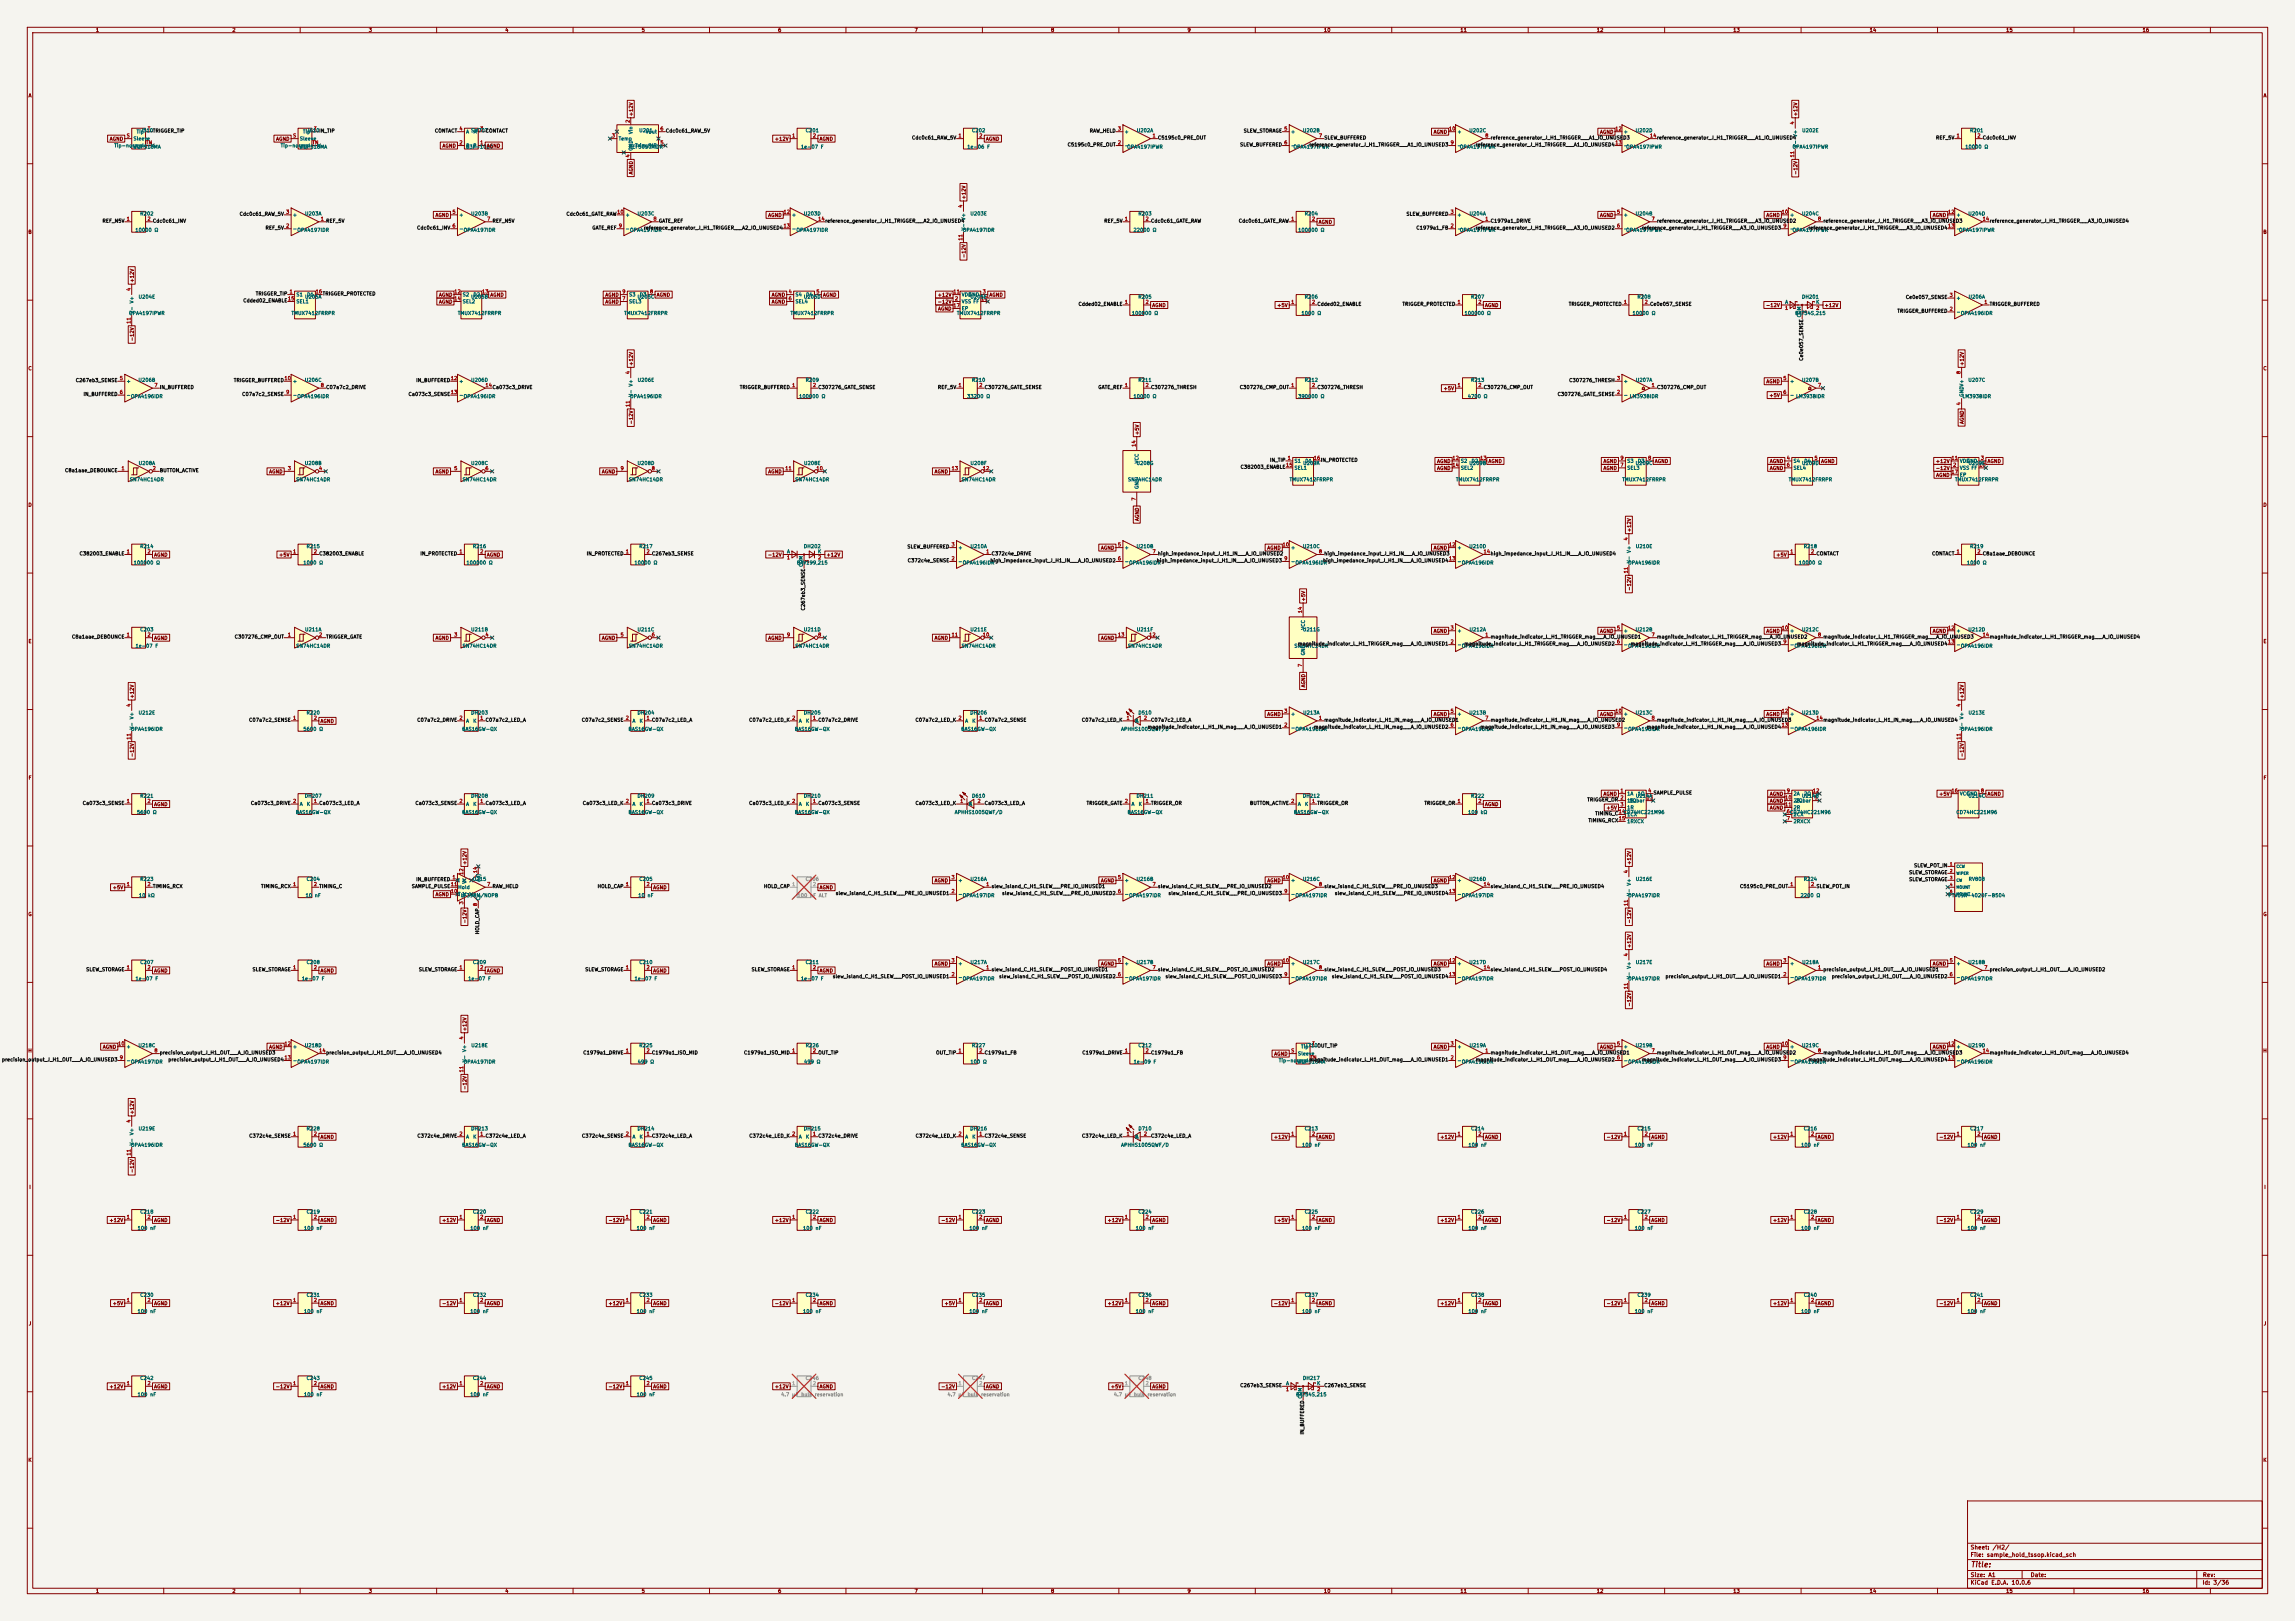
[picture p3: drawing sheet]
<svg xmlns="http://www.w3.org/2000/svg" width="841mm" height="594mm" viewBox="0 0 841 594" stroke-linecap="round" stroke-linejoin="round" font-family="sans-serif">
<defs><g id="words">
<text font-size="2" fill="#840000" x="722" y="574.8">Title:</text>
<g font-size="1.5" fill="#840000">
<text x="721.9" y="568.1">Sheet: /H2/</text>
<text x="721.9" y="570.8">File: sample_hold_tssop.kicad_sch</text>
<text x="721.9" y="581">KiCad E.D.A. 10.0.6</text>
<text x="721.9" y="578.2">Size: A1</text>
<text x="743.9" y="578.2">Date:</text>
<text x="806.9" y="581">Id: 3/36</text>
<text x="807" y="578.2">Rev:</text>
</g>
<g font-size="1.3" fill="#840000">
<text x="35" y="12">1</text>
<text x="85" y="12">2</text>
<text x="135" y="12">3</text>
<text x="185" y="12">4</text>
<text x="235" y="12">5</text>
<text x="285" y="12">6</text>
<text x="335" y="12">7</text>
<text x="385" y="12">8</text>
<text x="435" y="12">9</text>
<text x="485" y="12">10</text>
<text x="535" y="12">11</text>
<text x="585" y="12">12</text>
<text x="635" y="12">13</text>
<text x="685" y="12">14</text>
<text x="735" y="12">15</text>
<text x="785" y="12">16</text>
<text x="10.3" y="36">A</text>
<text x="829.3" y="36">A</text>
<text x="232.2" y="42.7" transform="rotate(-90 232.2 42.7)">+12V</text>
<text x="658.9" y="42.7" transform="rotate(-90 658.9 42.7)">+12V</text>
<text x="40.1" y="51.9">AGND</text>
<text x="101" y="51.9">AGND</text>
<text x="283.8" y="51.9">+12V</text>
<text x="300.2" y="51.9">AGND</text>
<text x="361.1" y="51.9">AGND</text>
<text x="525.2" y="49.3">AGND</text>
<text x="586.2" y="49.3">AGND</text>
<text x="162" y="54.4">AGND</text>
<text x="178.2" y="54.4">AGND</text>
<text x="232.2" y="64.1" transform="rotate(-90 232.2 64.1)">AGND</text>
<text x="658.9" y="64.2" transform="rotate(-90 658.9 64.2)">-12V</text>
<text x="354.1" y="73.2" transform="rotate(-90 354.1 73.2)">+12V</text>
<text x="159.4" y="79.8">AGND</text>
<text x="281.4" y="79.8">AGND</text>
<text x="483" y="82.3">AGND</text>
<text x="586.2" y="79.8">AGND</text>
<text x="647.1" y="79.8">AGND</text>
<text x="708.1" y="79.8">AGND</text>
<text x="10.2" y="86">B</text>
<text x="829.2" y="86">B</text>
<text x="354.1" y="94.7" transform="rotate(-90 354.1 94.7)">-12V</text>
<text x="49.3" y="103.7" transform="rotate(-90 49.3 103.7)">+12V</text>
<text x="160.7" y="109">AGND</text>
<text x="160.7" y="111.5">AGND</text>
<text x="179.5" y="109">AGND</text>
<text x="221.7" y="109">AGND</text>
<text x="221.7" y="111.5">AGND</text>
<text x="240.5" y="109">AGND</text>
<text x="282.6" y="109">AGND</text>
<text x="282.6" y="111.5">AGND</text>
<text x="301.4" y="109">AGND</text>
<text x="343.5" y="111.5">-12V</text>
<text x="343.5" y="109">+12V</text>
<text x="362.4" y="109">AGND</text>
<text x="422.1" y="112.8">AGND</text>
<text x="467.9" y="112.8">+5V</text>
<text x="544" y="112.8">AGND</text>
<text x="647" y="112.8">-12V</text>
<text x="668.5" y="112.8">+12V</text>
<text x="343.6" y="114.1">AGND</text>
<text x="49.3" y="125.2" transform="rotate(-90 49.3 125.2)">-12V</text>
<text x="10.2" y="136">C</text>
<text x="232.2" y="134.2" transform="rotate(-90 232.2 134.2)">+12V</text>
<text x="719.9" y="134.2" transform="rotate(-90 719.9 134.2)">+12V</text>
<text x="829.2" y="136">C</text>
<text x="528.8" y="143.3">+5V</text>
<text x="647.1" y="140.8">AGND</text>
<text x="648.2" y="145.8">+5V</text>
<text x="232.2" y="155.6" transform="rotate(-90 232.2 155.6)">-12V</text>
<text x="719.9" y="155.5" transform="rotate(-90 719.9 155.5)">AGND</text>
<text x="417.6" y="159.6" transform="rotate(-90 417.6 159.6)">+5V</text>
<text x="98.5" y="173.8">AGND</text>
<text x="159.4" y="173.8">AGND</text>
<text x="220.4" y="173.8">AGND</text>
<text x="281.4" y="173.8">AGND</text>
<text x="342.3" y="173.8">AGND</text>
<text x="526.5" y="172.5">AGND</text>
<text x="526.5" y="170">AGND</text>
<text x="545.3" y="170">AGND</text>
<text x="587.4" y="172.5">AGND</text>
<text x="587.4" y="170">AGND</text>
<text x="606.2" y="170">AGND</text>
<text x="648.4" y="172.5">AGND</text>
<text x="648.4" y="170">AGND</text>
<text x="667.2" y="170">AGND</text>
<text x="709.2" y="170">+12V</text>
<text x="709.2" y="172.5">-12V</text>
<text x="728.2" y="170">AGND</text>
<text x="709.3" y="175">AGND</text>
<text x="10.2" y="186">D</text>
<text x="829.2" y="186">D</text>
<text x="417.6" y="191.1" transform="rotate(-90 417.6 191.1)">AGND</text>
<text x="598" y="195.1" transform="rotate(-90 598 195.1)">+12V</text>
<text x="403.3" y="201.7">AGND</text>
<text x="464.2" y="201.7">AGND</text>
<text x="525.2" y="201.7">AGND</text>
<text x="56.3" y="204.3">AGND</text>
<text x="102.1" y="204.3">+5V</text>
<text x="178.2" y="204.3">AGND</text>
<text x="281.2" y="204.3">-12V</text>
<text x="302.7" y="204.3">+12V</text>
<text x="650.7" y="204.3">+5V</text>
<text x="478.6" y="220.5" transform="rotate(-90 478.6 220.5)">+5V</text>
<text x="598" y="216.6" transform="rotate(-90 598 216.6)">-12V</text>
<text x="525.2" y="232.2">AGND</text>
<text x="586.2" y="232.2">AGND</text>
<text x="647.1" y="232.2">AGND</text>
<text x="708.1" y="232.2">AGND</text>
<text x="10.3" y="236">E</text>
<text x="56.3" y="234.7">AGND</text>
<text x="159.4" y="234.7">AGND</text>
<text x="220.4" y="234.7">AGND</text>
<text x="281.4" y="234.7">AGND</text>
<text x="342.3" y="234.7">AGND</text>
<text x="403.3" y="234.7">AGND</text>
<text x="829.3" y="236">E</text>
<text x="49.3" y="256.1" transform="rotate(-90 49.3 256.1)">+12V</text>
<text x="478.6" y="252" transform="rotate(-90 478.6 252)">AGND</text>
<text x="719.9" y="256.1" transform="rotate(-90 719.9 256.1)">+12V</text>
<text x="464.2" y="262.7">AGND</text>
<text x="525.2" y="262.7">AGND</text>
<text x="586.2" y="262.7">AGND</text>
<text x="647.1" y="262.7">AGND</text>
<text x="117.3" y="265.2">AGND</text>
<text x="49.3" y="277.6" transform="rotate(-90 49.3 277.6)">-12V</text>
<text x="719.9" y="277.6" transform="rotate(-90 719.9 277.6)">-12V</text>
<text x="10.3" y="286">F</text>
<text x="829.3" y="286">F</text>
<text x="587.4" y="291.9">AGND</text>
<text x="648.4" y="291.9">AGND</text>
<text x="710.4" y="291.9">+5V</text>
<text x="728.2" y="291.9">AGND</text>
<text x="56.3" y="295.7">AGND</text>
<text x="544" y="295.7">AGND</text>
<text x="588.5" y="297">+5V</text>
<text x="648.4" y="294.4">AGND</text>
<text x="648.4" y="297">AGND</text>
<text x="171.2" y="317" transform="rotate(-90 171.2 317)">+12V</text>
<text x="598" y="317" transform="rotate(-90 598 317)">+12V</text>
<text x="342.3" y="323.6">AGND</text>
<text x="403.3" y="323.6">AGND</text>
<text x="464.2" y="323.6">AGND</text>
<text x="525.2" y="323.6">AGND</text>
<text x="41.1" y="326.2">+5V</text>
<text x="159.4" y="328.7">AGND</text>
<text x="239.2" y="326.2">AGND</text>
<text x="300.2" y="326.2">AGND</text>
<text x="10.2" y="336">G</text>
<text x="829.2" y="336">G</text>
<text x="171.2" y="338.5" transform="rotate(-90 171.2 338.5)">-12V</text>
<text x="598" y="338.5" transform="rotate(-90 598 338.5)">-12V</text>
<text x="598" y="347.5" transform="rotate(-90 598 347.5)">+12V</text>
<text x="56.3" y="356.7">AGND</text>
<text x="117.3" y="356.7">AGND</text>
<text x="178.2" y="356.7">AGND</text>
<text x="239.2" y="356.7">AGND</text>
<text x="300.2" y="356.7">AGND</text>
<text x="342.3" y="354.1">AGND</text>
<text x="403.3" y="354.1">AGND</text>
<text x="464.2" y="354.1">AGND</text>
<text x="525.2" y="354.1">AGND</text>
<text x="647.1" y="354.1">AGND</text>
<text x="708.1" y="354.1">AGND</text>
<text x="598" y="369" transform="rotate(-90 598 369)">-12V</text>
<text x="171.2" y="378" transform="rotate(-90 171.2 378)">+12V</text>
<text x="10.2" y="386">H</text>
<text x="37.5" y="384.6">AGND</text>
<text x="98.5" y="384.6">AGND</text>
<text x="466.8" y="387.1">AGND</text>
<text x="525.2" y="384.6">AGND</text>
<text x="586.2" y="384.6">AGND</text>
<text x="647.1" y="384.6">AGND</text>
<text x="708.1" y="384.6">AGND</text>
<text x="829.2" y="386">H</text>
<text x="171.2" y="399.5" transform="rotate(-90 171.2 399.5)">-12V</text>
<text x="49.3" y="408.5" transform="rotate(-90 49.3 408.5)">+12V</text>
<text x="117.3" y="417.6">AGND</text>
<text x="466.7" y="417.6">+12V</text>
<text x="483" y="417.6">AGND</text>
<text x="527.6" y="417.6">+12V</text>
<text x="544" y="417.6">AGND</text>
<text x="588.6" y="417.6">-12V</text>
<text x="605" y="417.6">AGND</text>
<text x="649.5" y="417.6">+12V</text>
<text x="665.9" y="417.6">AGND</text>
<text x="710.5" y="417.6">-12V</text>
<text x="726.9" y="417.6">AGND</text>
<text x="49.3" y="430" transform="rotate(-90 49.3 430)">-12V</text>
<text x="10.6" y="436">I</text>
<text x="829.6" y="436">I</text>
<text x="39.9" y="448.1">+12V</text>
<text x="56.3" y="448.1">AGND</text>
<text x="100.9" y="448.1">-12V</text>
<text x="117.3" y="448.1">AGND</text>
<text x="161.9" y="448.1">+12V</text>
<text x="178.2" y="448.1">AGND</text>
<text x="222.8" y="448.1">-12V</text>
<text x="239.2" y="448.1">AGND</text>
<text x="283.8" y="448.1">+12V</text>
<text x="300.2" y="448.1">AGND</text>
<text x="344.7" y="448.1">-12V</text>
<text x="361.1" y="448.1">AGND</text>
<text x="405.7" y="448.1">+12V</text>
<text x="422.1" y="448.1">AGND</text>
<text x="467.9" y="448.1">+5V</text>
<text x="483" y="448.1">AGND</text>
<text x="527.6" y="448.1">+12V</text>
<text x="544" y="448.1">AGND</text>
<text x="588.6" y="448.1">-12V</text>
<text x="605" y="448.1">AGND</text>
<text x="649.5" y="448.1">+12V</text>
<text x="665.9" y="448.1">AGND</text>
<text x="710.5" y="448.1">-12V</text>
<text x="726.9" y="448.1">AGND</text>
<text x="41.1" y="478.6">+5V</text>
<text x="56.3" y="478.6">AGND</text>
<text x="100.9" y="478.6">+12V</text>
<text x="117.3" y="478.6">AGND</text>
<text x="161.9" y="478.6">-12V</text>
<text x="178.2" y="478.6">AGND</text>
<text x="222.8" y="478.6">+12V</text>
<text x="239.2" y="478.6">AGND</text>
<text x="283.8" y="478.6">-12V</text>
<text x="300.2" y="478.6">AGND</text>
<text x="345.9" y="478.6">+5V</text>
<text x="361.1" y="478.6">AGND</text>
<text x="405.7" y="478.6">+12V</text>
<text x="422.1" y="478.6">AGND</text>
<text x="466.7" y="478.6">-12V</text>
<text x="483" y="478.6">AGND</text>
<text x="527.6" y="478.6">+12V</text>
<text x="544" y="478.6">AGND</text>
<text x="588.6" y="478.6">-12V</text>
<text x="605" y="478.6">AGND</text>
<text x="649.5" y="478.6">+12V</text>
<text x="665.9" y="478.6">AGND</text>
<text x="710.5" y="478.6">-12V</text>
<text x="726.9" y="478.6">AGND</text>
<text x="10.4" y="486">J</text>
<text x="829.4" y="486">J</text>
<text x="39.9" y="509.1">+12V</text>
<text x="56.3" y="509.1">AGND</text>
<text x="100.9" y="509.1">-12V</text>
<text x="117.3" y="509.1">AGND</text>
<text x="161.9" y="509.1">+12V</text>
<text x="178.2" y="509.1">AGND</text>
<text x="222.8" y="509.1">-12V</text>
<text x="239.2" y="509.1">AGND</text>
<text x="283.8" y="509.1">+12V</text>
<text x="300.2" y="509.1">AGND</text>
<text x="344.7" y="509.1">-12V</text>
<text x="361.1" y="509.1">AGND</text>
<text x="406.9" y="509.1">+5V</text>
<text x="422.1" y="509.1">AGND</text>
<text x="10.2" y="536">K</text>
<text x="829.2" y="536">K</text>
<text x="35" y="584">1</text>
<text x="85" y="584">2</text>
<text x="135" y="584">3</text>
<text x="185" y="584">4</text>
<text x="235" y="584">5</text>
<text x="285" y="584">6</text>
<text x="335" y="584">7</text>
<text x="385" y="584">8</text>
<text x="435" y="584">9</text>
<text x="485" y="584">10</text>
<text x="535" y="584">11</text>
<text x="585" y="584">12</text>
<text x="635" y="584">13</text>
<text x="685" y="584">14</text>
<text x="735" y="584">15</text>
<text x="785" y="584">16</text>
</g>
<g font-size="1.3" fill="#a90000">
<text x="231" y="45.2" transform="rotate(-90 231 45.2)">2</text>
<text x="657.7" y="45.8" transform="rotate(-90 657.7 45.8)">4</text>
<text x="46.3" y="50.7">S</text>
<text x="53.3" y="53.2">TN</text>
<text x="54" y="48.1">T</text>
<text x="107.2" y="50.7">S</text>
<text x="114.3" y="53.2">TN</text>
<text x="115" y="48.1">T</text>
<text x="168.2" y="53.2">2</text>
<text x="168.2" y="48.1">4</text>
<text x="175.8" y="53.2">1</text>
<text x="175.8" y="48.1">3</text>
<text x="224.1" y="50.7">3</text>
<text x="241.8" y="53.2">5</text>
<text x="241.8" y="48.1">6</text>
<text x="290.1" y="50.7">1</text>
<text x="297.7" y="50.7">2</text>
<text x="351.1" y="50.7">1</text>
<text x="358.7" y="50.7">2</text>
<text x="409.5" y="53.2">2</text>
<text x="409.5" y="48.1">3</text>
<text x="422.2" y="50.7">1</text>
<text x="470.4" y="48.1">5</text>
<text x="470.4" y="53.2">6</text>
<text x="483.1" y="50.7">7</text>
<text x="530.8" y="48.1">10</text>
<text x="531.4" y="53.2">9</text>
<text x="544.1" y="50.7">8</text>
<text x="591.8" y="48.1">12</text>
<text x="591.8" y="53.2">13</text>
<text x="604.5" y="50.7">14</text>
<text x="716.8" y="50.7">1</text>
<text x="724.4" y="50.7">2</text>
<text x="231" y="57.9" transform="rotate(-90 231 57.9)">4</text>
<text x="657.7" y="57.9" transform="rotate(-90 657.7 57.9)">11</text>
<text x="352.9" y="76.3" transform="rotate(-90 352.9 76.3)">4</text>
<text x="46.3" y="81.1">1</text>
<text x="53.9" y="81.1">2</text>
<text x="104.7" y="83.7">2</text>
<text x="104.7" y="78.6">3</text>
<text x="117.4" y="81.1">1</text>
<text x="165.6" y="78.6">5</text>
<text x="165.6" y="83.7">6</text>
<text x="178.3" y="81.1">7</text>
<text x="226" y="78.6">10</text>
<text x="226.6" y="83.7">9</text>
<text x="239.3" y="81.1">8</text>
<text x="287" y="78.6">12</text>
<text x="287" y="83.7">13</text>
<text x="299.7" y="81.1">14</text>
<text x="412" y="81.1">1</text>
<text x="419.6" y="81.1">2</text>
<text x="473" y="81.1">1</text>
<text x="480.6" y="81.1">2</text>
<text x="531.4" y="83.7">2</text>
<text x="531.4" y="78.6">3</text>
<text x="544.1" y="81.1">1</text>
<text x="592.4" y="78.6">5</text>
<text x="592.4" y="83.7">6</text>
<text x="605.1" y="81.1">7</text>
<text x="652.7" y="78.6">10</text>
<text x="653.3" y="83.7">9</text>
<text x="666" y="81.1">8</text>
<text x="713.7" y="78.6">12</text>
<text x="713.7" y="83.7">13</text>
<text x="726.4" y="81.1">14</text>
<text x="352.9" y="88.3" transform="rotate(-90 352.9 88.3)">11</text>
<text x="48.1" y="106.8" transform="rotate(-90 48.1 106.8)">4</text>
<text x="105.9" y="107.8">1</text>
<text x="115.5" y="107.8">16</text>
<text x="166.3" y="107.8">12</text>
<text x="176.5" y="107.8">13</text>
<text x="227.9" y="107.8">9</text>
<text x="238" y="107.8">8</text>
<text x="288.8" y="107.8">4</text>
<text x="299" y="107.8">5</text>
<text x="349.2" y="107.8">11</text>
<text x="359.9" y="107.8">3</text>
<text x="105.3" y="110.4">15</text>
<text x="166.3" y="110.4">14</text>
<text x="227.9" y="110.4">7</text>
<text x="288.8" y="110.4">6</text>
<text x="349.2" y="112.9">17</text>
<text x="349.8" y="110.4">2</text>
<text x="359.3" y="110.4">10</text>
<text x="412" y="111.6">1</text>
<text x="419.6" y="111.6">2</text>
<text x="473" y="111.6">1</text>
<text x="480.6" y="111.6">2</text>
<text x="533.9" y="111.6">1</text>
<text x="541.6" y="111.6">2</text>
<text x="594.9" y="111.6">1</text>
<text x="602.5" y="111.6">2</text>
<text x="654" y="113.8">1</text>
<text x="665.4" y="113.8">2</text>
<text x="714.3" y="109.1">3</text>
<text x="727" y="111.6">1</text>
<text x="48.1" y="118.8" transform="rotate(-90 48.1 118.8)">11</text>
<text x="662.5" y="115" transform="rotate(-90 662.5 115)">3</text>
<text x="714.3" y="114.2">2</text>
<text x="231" y="137.3" transform="rotate(-90 231 137.3)">4</text>
<text x="718.7" y="137.3" transform="rotate(-90 718.7 137.3)">8</text>
<text x="43.7" y="139.6">5</text>
<text x="56.4" y="142.1">7</text>
<text x="104.1" y="139.6">10</text>
<text x="117.4" y="142.1">8</text>
<text x="165" y="139.6">12</text>
<text x="177.7" y="142.1">14</text>
<text x="290.1" y="142.1">1</text>
<text x="297.7" y="142.1">2</text>
<text x="351.1" y="142.1">1</text>
<text x="358.7" y="142.1">2</text>
<text x="412" y="142.1">1</text>
<text x="419.6" y="142.1">2</text>
<text x="473" y="142.1">1</text>
<text x="480.6" y="142.1">2</text>
<text x="533.9" y="142.1">1</text>
<text x="541.6" y="142.1">2</text>
<text x="592.4" y="139.6">3</text>
<text x="605.1" y="142.1">1</text>
<text x="653.3" y="139.6">5</text>
<text x="666" y="142.1">7</text>
<text x="43.7" y="144.6">6</text>
<text x="104.7" y="144.6">9</text>
<text x="165" y="144.6">13</text>
<text x="231" y="149.3" transform="rotate(-90 231 149.3)">11</text>
<text x="592.4" y="144.6">2</text>
<text x="653.3" y="144.6">6</text>
<text x="718.7" y="148.7" transform="rotate(-90 718.7 148.7)">4</text>
<text x="416.4" y="163.9" transform="rotate(-90 416.4 163.9)">14</text>
<text x="44.4" y="172.6">1</text>
<text x="55.8" y="172.6">2</text>
<text x="105.3" y="172.6">3</text>
<text x="116.7" y="172.6">4</text>
<text x="166.3" y="172.6">5</text>
<text x="177.7" y="172.6">6</text>
<text x="227.2" y="172.6">9</text>
<text x="238.7" y="172.6">8</text>
<text x="287.6" y="172.6">11</text>
<text x="299" y="172.6">10</text>
<text x="348.5" y="172.6">13</text>
<text x="360" y="172.6">12</text>
<text x="471.1" y="171.3">15</text>
<text x="471.7" y="168.8">1</text>
<text x="481.3" y="168.8">16</text>
<text x="532.1" y="168.8">12</text>
<text x="532.1" y="171.3">14</text>
<text x="542.2" y="168.8">13</text>
<text x="593.6" y="171.3">7</text>
<text x="593.6" y="168.8">9</text>
<text x="603.8" y="168.8">8</text>
<text x="654.6" y="168.8">4</text>
<text x="654.6" y="171.3">6</text>
<text x="664.7" y="168.8">5</text>
<text x="714.9" y="168.8">11</text>
<text x="714.9" y="173.9">17</text>
<text x="715.5" y="171.3">2</text>
<text x="725.1" y="171.3">10</text>
<text x="725.7" y="168.8">3</text>
<text x="416.4" y="183.6" transform="rotate(-90 416.4 183.6)">7</text>
<text x="46.3" y="203.1">1</text>
<text x="53.9" y="203.1">2</text>
<text x="107.2" y="203.1">1</text>
<text x="114.8" y="203.1">2</text>
<text x="168.2" y="203.1">1</text>
<text x="175.8" y="203.1">2</text>
<text x="229.1" y="203.1">1</text>
<text x="236.8" y="203.1">2</text>
<text x="348.5" y="200.5">3</text>
<text x="361.2" y="203.1">1</text>
<text x="409.5" y="200.5">5</text>
<text x="422.2" y="203.1">7</text>
<text x="469.8" y="200.5">10</text>
<text x="483.1" y="203.1">8</text>
<text x="530.8" y="200.5">12</text>
<text x="543.5" y="203.1">14</text>
<text x="596.8" y="198.2" transform="rotate(-90 596.8 198.2)">4</text>
<text x="655.9" y="203.1">1</text>
<text x="663.5" y="203.1">2</text>
<text x="716.8" y="203.1">1</text>
<text x="724.4" y="203.1">2</text>
<text x="288.2" y="205.3">1</text>
<text x="296.7" y="206.5" transform="rotate(-90 296.7 206.5)">3</text>
<text x="299.6" y="205.3">2</text>
<text x="348.5" y="205.6">2</text>
<text x="409.5" y="205.6">6</text>
<text x="470.4" y="205.6">9</text>
<text x="530.8" y="205.6">13</text>
<text x="596.8" y="210.3" transform="rotate(-90 596.8 210.3)">11</text>
<text x="477.4" y="224.9" transform="rotate(-90 477.4 224.9)">14</text>
<text x="46.3" y="233.5">1</text>
<text x="53.9" y="233.5">2</text>
<text x="105.3" y="233.5">1</text>
<text x="116.7" y="233.5">2</text>
<text x="166.3" y="233.5">3</text>
<text x="177.7" y="233.5">4</text>
<text x="227.2" y="233.5">5</text>
<text x="238.7" y="233.5">6</text>
<text x="288.2" y="233.5">9</text>
<text x="299.6" y="233.5">8</text>
<text x="348.5" y="233.5">11</text>
<text x="360" y="233.5">10</text>
<text x="409.5" y="233.5">13</text>
<text x="420.9" y="233.5">12</text>
<text x="531.4" y="231">3</text>
<text x="544.1" y="233.5">1</text>
<text x="592.4" y="231">5</text>
<text x="605.1" y="233.5">7</text>
<text x="652.7" y="231">10</text>
<text x="666" y="233.5">8</text>
<text x="713.7" y="231">12</text>
<text x="726.4" y="233.5">14</text>
<text x="531.4" y="236.1">2</text>
<text x="592.4" y="236.1">6</text>
<text x="653.3" y="236.1">9</text>
<text x="713.7" y="236.1">13</text>
<text x="477.4" y="244.6" transform="rotate(-90 477.4 244.6)">7</text>
<text x="48.1" y="259.2" transform="rotate(-90 48.1 259.2)">4</text>
<text x="470.4" y="261.5">3</text>
<text x="531.4" y="261.5">5</text>
<text x="591.8" y="261.5">10</text>
<text x="652.7" y="261.5">12</text>
<text x="718.7" y="259.2" transform="rotate(-90 718.7 259.2)">4</text>
<text x="107.2" y="264">1</text>
<text x="114.8" y="264">2</text>
<text x="168.2" y="264">2</text>
<text x="175.8" y="264">1</text>
<text x="229.1" y="264">2</text>
<text x="236.8" y="264">1</text>
<text x="290.1" y="264">2</text>
<text x="297.7" y="264">1</text>
<text x="351.1" y="264">2</text>
<text x="358.7" y="264">1</text>
<text x="412.7" y="264">1</text>
<text x="419" y="264">2</text>
<text x="470.4" y="266.6">2</text>
<text x="483.1" y="264">1</text>
<text x="531.4" y="266.6">6</text>
<text x="544.1" y="264">7</text>
<text x="592.4" y="266.6">9</text>
<text x="605.1" y="264">8</text>
<text x="652.7" y="266.6">13</text>
<text x="665.4" y="264">14</text>
<text x="48.1" y="271.2" transform="rotate(-90 48.1 271.2)">11</text>
<text x="718.7" y="271.2" transform="rotate(-90 718.7 271.2)">11</text>
<text x="593.6" y="290.7">1</text>
<text x="593.6" y="293.2">2</text>
<text x="603.2" y="293.2">13</text>
<text x="603.8" y="290.7">4</text>
<text x="654" y="293.2">10</text>
<text x="654.6" y="290.7">9</text>
<text x="664.1" y="290.7">12</text>
<text x="664.7" y="293.2">5</text>
<text x="714.9" y="290.7">16</text>
<text x="725.7" y="290.7">8</text>
<text x="46.3" y="294.5">1</text>
<text x="53.9" y="294.5">2</text>
<text x="107.2" y="294.5">2</text>
<text x="114.8" y="294.5">1</text>
<text x="168.2" y="294.5">2</text>
<text x="175.8" y="294.5">1</text>
<text x="229.1" y="294.5">2</text>
<text x="236.8" y="294.5">1</text>
<text x="290.1" y="294.5">2</text>
<text x="297.7" y="294.5">1</text>
<text x="351.7" y="294.5">1</text>
<text x="358" y="294.5">2</text>
<text x="412" y="294.5">2</text>
<text x="419.6" y="294.5">1</text>
<text x="473" y="294.5">2</text>
<text x="480.6" y="294.5">1</text>
<text x="533.9" y="294.5">1</text>
<text x="541.6" y="294.5">2</text>
<text x="593" y="298.3">14</text>
<text x="593.6" y="295.8">3</text>
<text x="654" y="295.8">11</text>
<text x="654.6" y="298.3">6CD74HC221M96</text>
<text x="593" y="300.9">15</text>
<text x="654.6" y="300.9">7</text>
<text x="165.6" y="322.4">1</text>
<text x="170" y="320.7" transform="rotate(-90 170 320.7)">12</text>
<text x="175.1" y="320.1" transform="rotate(-90 175.1 320.1)">14</text>
<text x="348.5" y="322.4">3</text>
<text x="409.5" y="322.4">5</text>
<text x="469.8" y="322.4">10</text>
<text x="530.8" y="322.4">12</text>
<text x="596.8" y="320.1" transform="rotate(-90 596.8 320.1)">4</text>
<text x="46.3" y="325">1</text>
<text x="53.9" y="325">2</text>
<text x="107.2" y="325">1</text>
<text x="114.8" y="325">2</text>
<text x="165" y="327.5">10</text>
<text x="165" y="325">11</text>
<text x="178.3" y="325">7</text>
<text x="229.1" y="325">1</text>
<text x="236.8" y="325">2</text>
<text x="348.5" y="327.5">2</text>
<text x="361.2" y="325">1</text>
<text x="409.5" y="327.5">6</text>
<text x="422.2" y="325">7</text>
<text x="470.4" y="327.5">9</text>
<text x="483.1" y="325">8</text>
<text x="530.8" y="327.5">13</text>
<text x="543.5" y="325">14</text>
<text x="655.9" y="325">1</text>
<text x="663.5" y="325">2</text>
<text x="170" y="331.6" transform="rotate(-90 170 331.6)">3</text>
<text x="175.1" y="332.2" transform="rotate(-90 175.1 332.2)">8</text>
<text x="596.8" y="332.2" transform="rotate(-90 596.8 332.2)">11</text>
<text x="348.5" y="352.9">3</text>
<text x="409.5" y="352.9">5</text>
<text x="469.8" y="352.9">10</text>
<text x="530.8" y="352.9">12</text>
<text x="596.8" y="350.6" transform="rotate(-90 596.8 350.6)">4</text>
<text x="653.3" y="352.9">3</text>
<text x="714.3" y="352.9">5</text>
<text x="46.3" y="355.5">1</text>
<text x="53.9" y="355.5">2</text>
<text x="107.2" y="355.5">1</text>
<text x="114.8" y="355.5">2</text>
<text x="168.2" y="355.5">1</text>
<text x="175.8" y="355.5">2</text>
<text x="229.1" y="355.5">1</text>
<text x="236.8" y="355.5">2</text>
<text x="290.1" y="355.5">1</text>
<text x="297.7" y="355.5">2</text>
<text x="348.5" y="358">2</text>
<text x="361.2" y="355.5">1</text>
<text x="409.5" y="358">6</text>
<text x="422.2" y="355.5">7</text>
<text x="470.4" y="358">9</text>
<text x="483.1" y="355.5">8</text>
<text x="530.8" y="358">13</text>
<text x="543.5" y="355.5">14</text>
<text x="653.3" y="358">2</text>
<text x="666" y="355.5">1</text>
<text x="714.3" y="358">6</text>
<text x="727" y="355.5">7</text>
<text x="596.8" y="362.7" transform="rotate(-90 596.8 362.7)">11</text>
<text x="43.1" y="383.4">10</text>
<text x="104.1" y="383.4">12</text>
<text x="170" y="381.1" transform="rotate(-90 170 381.1)">4</text>
<text x="480.7" y="383.4">T</text>
<text x="531.4" y="383.4">3</text>
<text x="592.4" y="383.4">5</text>
<text x="652.7" y="383.4">10</text>
<text x="713.7" y="383.4">12</text>
<text x="43.7" y="388.5">9</text>
<text x="56.4" y="385.9">8</text>
<text x="104.1" y="388.5">13</text>
<text x="116.8" y="385.9">14</text>
<text x="229.1" y="385.9">1</text>
<text x="236.8" y="385.9">2</text>
<text x="290.1" y="385.9">1</text>
<text x="297.7" y="385.9">2</text>
<text x="351.1" y="385.9">1</text>
<text x="358.7" y="385.9">2</text>
<text x="412" y="385.9">1</text>
<text x="419.6" y="385.9">2</text>
<text x="473" y="385.9">S</text>
<text x="480.1" y="388.5">TN</text>
<text x="531.4" y="388.5">2</text>
<text x="544.1" y="385.9">1</text>
<text x="592.4" y="388.5">6</text>
<text x="605.1" y="385.9">7</text>
<text x="653.3" y="388.5">9</text>
<text x="666" y="385.9">8</text>
<text x="713.7" y="388.5">13</text>
<text x="726.4" y="385.9">14</text>
<text x="170" y="393.1" transform="rotate(-90 170 393.1)">11</text>
<text x="48.1" y="411.6" transform="rotate(-90 48.1 411.6)">4</text>
<text x="107.2" y="416.4">1</text>
<text x="114.8" y="416.4">2</text>
<text x="168.2" y="416.4">2</text>
<text x="175.8" y="416.4">1</text>
<text x="229.1" y="416.4">2</text>
<text x="236.8" y="416.4">1</text>
<text x="290.1" y="416.4">2</text>
<text x="297.7" y="416.4">1</text>
<text x="351.1" y="416.4">2</text>
<text x="358.7" y="416.4">1</text>
<text x="412.7" y="416.4">1</text>
<text x="419" y="416.4">2</text>
<text x="473" y="416.4">1</text>
<text x="480.6" y="416.4">2</text>
<text x="533.9" y="416.4">1</text>
<text x="541.6" y="416.4">2</text>
<text x="594.9" y="416.4">1</text>
<text x="602.5" y="416.4">2</text>
<text x="655.9" y="416.4">1</text>
<text x="663.5" y="416.4">2</text>
<text x="716.8" y="416.4">1</text>
<text x="724.4" y="416.4">2</text>
<text x="48.1" y="423.6" transform="rotate(-90 48.1 423.6)">11</text>
<text x="46.3" y="446.9">1</text>
<text x="53.9" y="446.9">2</text>
<text x="107.2" y="446.9">1</text>
<text x="114.8" y="446.9">2</text>
<text x="168.2" y="446.9">1</text>
<text x="175.8" y="446.9">2</text>
<text x="229.1" y="446.9">1</text>
<text x="236.8" y="446.9">2</text>
<text x="290.1" y="446.9">1</text>
<text x="297.7" y="446.9">2</text>
<text x="351.1" y="446.9">1</text>
<text x="358.7" y="446.9">2</text>
<text x="412" y="446.9">1</text>
<text x="419.6" y="446.9">2</text>
<text x="473" y="446.9">1</text>
<text x="480.6" y="446.9">2</text>
<text x="533.9" y="446.9">1</text>
<text x="541.6" y="446.9">2</text>
<text x="594.9" y="446.9">1</text>
<text x="602.5" y="446.9">2</text>
<text x="655.9" y="446.9">1</text>
<text x="663.5" y="446.9">2</text>
<text x="716.8" y="446.9">1</text>
<text x="724.4" y="446.9">2</text>
<text x="46.3" y="477.4">1</text>
<text x="53.9" y="477.4">2</text>
<text x="107.2" y="477.4">1</text>
<text x="114.8" y="477.4">2</text>
<text x="168.2" y="477.4">1</text>
<text x="175.8" y="477.4">2</text>
<text x="229.1" y="477.4">1</text>
<text x="236.8" y="477.4">2</text>
<text x="290.1" y="477.4">1</text>
<text x="297.7" y="477.4">2</text>
<text x="351.1" y="477.4">1</text>
<text x="358.7" y="477.4">2</text>
<text x="412" y="477.4">1</text>
<text x="419.6" y="477.4">2</text>
<text x="473" y="477.4">1</text>
<text x="480.6" y="477.4">2</text>
<text x="533.9" y="477.4">1</text>
<text x="541.6" y="477.4">2</text>
<text x="594.9" y="477.4">1</text>
<text x="602.5" y="477.4">2</text>
<text x="655.9" y="477.4">1</text>
<text x="663.5" y="477.4">2</text>
<text x="716.8" y="477.4">1</text>
<text x="724.4" y="477.4">2</text>
<text x="46.3" y="507.9">1</text>
<text x="53.9" y="507.9">2</text>
<text x="107.2" y="507.9">1</text>
<text x="114.8" y="507.9">2</text>
<text x="168.2" y="507.9">1</text>
<text x="175.8" y="507.9">2</text>
<text x="229.1" y="507.9">1</text>
<text x="236.8" y="507.9">2</text>
<text x="471.1" y="510.1">1</text>
<text x="479.6" y="511.3" transform="rotate(-90 479.6 511.3)">3</text>
<text x="482.5" y="510.1">2</text>
</g>
<g font-size="1.3" fill="#006464">
<text x="48.7" y="51.8">Sleeve</text>
<text x="49.9" y="49.2">Tip</text>
<text x="51.4" y="48.8">J510TRIGGER_TIP</text>
<text x="109.7" y="51.8">Sleeve</text>
<text x="110.8" y="49.2">Tip</text>
<text x="112.3" y="48.8">J610IN_TIP</text>
<text x="170.7" y="49.2">A</text>
<text x="172.4" y="48.8">SW707</text>
<text x="173.4" y="49.2">A</text>
<text x="226.5" y="51.8">Temp</text>
<text x="232.1" y="49.3" transform="rotate(-90 232.1 49.3)">Vin</text>
<text x="234.1" y="48.8">U201</text>
<text x="236.5" y="49.2">Vout</text>
<text x="295.1" y="48.8">C201</text>
<text x="356" y="48.8">C202</text>
<text x="412" y="49.2">+</text>
<text x="416.4" y="48.8">U202A</text>
<text x="472.9" y="49.2">+</text>
<text x="477.3" y="48.8">U202B</text>
<text x="533.9" y="49.2">+</text>
<text x="538.2" y="48.8">U202C</text>
<text x="594.8" y="49.2">+</text>
<text x="599.2" y="48.8">U202D</text>
<text x="660.2" y="48.8">U202E</text>
<text x="721.8" y="48.8">R201</text>
<text x="41.7" y="54.3">Tip-normal</text>
<text x="48.6" y="54.8">WQP518MA</text>
<text x="102.7" y="54.3">Tip-normal</text>
<text x="109.5" y="54.8">WQP518MA</text>
<text x="170.6" y="54.8">B3F-1020</text>
<text x="170.7" y="54.3">B</text>
<text x="173.3" y="54.3">B</text>
<text x="230.3" y="54.8">REF5050AIDR</text>
<text x="232.1" y="55.4" transform="rotate(-90 232.1 55.4)">GND</text>
<text x="232.6" y="54.3">Trim/NR</text>
<text x="293.3" y="54.8">1e-07 F</text>
<text x="354.3" y="54.8">1e-06 F</text>
<text x="412" y="54.3">-</text>
<text x="412.9" y="54.8">OPA4197IPWR</text>
<text x="472.9" y="54.3">-</text>
<text x="473.8" y="54.8">OPA4197IPWR</text>
<text x="533.9" y="54.3">-</text>
<text x="534.8" y="54.8">OPA4197IPWR</text>
<text x="594.8" y="54.3">-</text>
<text x="595.8" y="54.8">OPA4197IPWR</text>
<text x="656.7" y="54.8">OPA4197IPWR</text>
<text x="658.8" y="54.1" transform="rotate(-90 658.8 54.1)">V- V+</text>
<text x="720" y="54.8">10000 Ω</text>
<text x="51.2" y="79.2">R202</text>
<text x="107.2" y="79.7">+</text>
<text x="111.6" y="79.2">U203A</text>
<text x="168.1" y="79.7">+</text>
<text x="172.5" y="79.2">U203B</text>
<text x="229.1" y="79.7">+</text>
<text x="233.4" y="79.2">U203C</text>
<text x="290" y="79.7">+</text>
<text x="294.4" y="79.2">U203D</text>
<text x="355.4" y="79.2">U203E</text>
<text x="417" y="79.2">R203</text>
<text x="477.9" y="79.2">R204</text>
<text x="533.9" y="79.7">+</text>
<text x="538.3" y="79.2">U204A</text>
<text x="594.8" y="79.7">+</text>
<text x="599.2" y="79.2">U204B</text>
<text x="655.8" y="79.7">+</text>
<text x="660.2" y="79.2">U204C</text>
<text x="716.8" y="79.7">+</text>
<text x="721.1" y="79.2">U204D</text>
<text x="49.4" y="85.2">10000 Ω</text>
<text x="107.2" y="84.8">-</text>
<text x="108.8" y="85.2">OPA4197IDR</text>
<text x="168.1" y="84.8">-</text>
<text x="169.8" y="85.2">OPA4197IDR</text>
<text x="229.1" y="84.8">-</text>
<text x="230.7" y="85.2">OPA4197IDR</text>
<text x="290" y="84.8">-</text>
<text x="291.7" y="85.2">OPA4197IDR</text>
<text x="352.6" y="85.2">OPA4197IDR</text>
<text x="354" y="84.6" transform="rotate(-90 354 84.6)">V- V+</text>
<text x="415.2" y="85.2">22000 Ω</text>
<text x="475.6" y="85.2">100000 Ω</text>
<text x="533.9" y="84.8">-</text>
<text x="534.8" y="85.2">OPA4197IPWR</text>
<text x="594.8" y="84.8">-</text>
<text x="595.8" y="85.2">OPA4197IPWR</text>
<text x="655.8" y="84.8">-</text>
<text x="656.7" y="85.2">OPA4197IPWR</text>
<text x="716.8" y="84.8">-</text>
<text x="717.7" y="85.2">OPA4197IPWR</text>
<text x="50.6" y="109.7">U204E</text>
<text x="108.4" y="108.9">S1</text>
<text x="108.4" y="111.5">SEL1</text>
<text x="111.6" y="109.7">U205A</text>
<text x="112.4" y="108.9">D1</text>
<text x="169.4" y="108.9">S2</text>
<text x="169.4" y="111.5">SEL2</text>
<text x="172.5" y="109.7">U205B</text>
<text x="173.3" y="108.9">D2</text>
<text x="230.4" y="111.5">SEL3</text>
<text x="230.4" y="108.9">S3</text>
<text x="233.4" y="109.7">U205C</text>
<text x="234.3" y="108.9">D3</text>
<text x="291.3" y="108.9">S4</text>
<text x="291.3" y="111.5">SEL4</text>
<text x="294.4" y="109.7">U205D</text>
<text x="295.2" y="108.9">D4</text>
<text x="352.3" y="111.5">VSS FF</text>
<text x="352.3" y="108.9">VDD</text>
<text x="352.3" y="114">EP</text>
<text x="354.8" y="108.9">GND</text>
<text x="355.4" y="109.7">U205E</text>
<text x="417" y="109.7">R205</text>
<text x="477.9" y="109.7">R206</text>
<text x="538.9" y="109.7">R207</text>
<text x="599.9" y="109.7">R208</text>
<text x="654" y="111.6">A</text>
<text x="660.2" y="109.7">DH201</text>
<text x="665.4" y="111.6">K</text>
<text x="716.8" y="110.2">+</text>
<text x="721.2" y="109.7">U206A</text>
<text x="47.1" y="115.7">OPA4197IPWR</text>
<text x="49.2" y="115.1" transform="rotate(-90 49.2 115.1)">V- V+</text>
<text x="106.7" y="115.7">TMUX7412FRRPR</text>
<text x="167.6" y="115.7">TMUX7412FRRPR</text>
<text x="228.6" y="115.7">TMUX7412FRRPR</text>
<text x="289.5" y="115.7">TMUX7412FRRPR</text>
<text x="350.5" y="115.7">TMUX7412FRRPR</text>
<text x="414.6" y="115.7">100000 Ω</text>
<text x="476.8" y="115.7">1000 Ω</text>
<text x="536.5" y="115.7">100000 Ω</text>
<text x="598.1" y="115.7">10000 Ω</text>
<text x="657.7" y="115.7">BAT54S,215</text>
<text x="660.3" y="116.5" transform="rotate(-90 660.3 116.5)">COM</text>
<text x="716.8" y="115.3">-</text>
<text x="718.4" y="115.7">OPA4196IDR</text>
<text x="46.2" y="140.7">+</text>
<text x="50.6" y="140.2">U206B</text>
<text x="107.2" y="140.7">+</text>
<text x="111.5" y="140.2">U206C</text>
<text x="168.1" y="140.7">+</text>
<text x="172.5" y="140.2">U206D</text>
<text x="233.5" y="140.2">U206E</text>
<text x="295.1" y="140.2">R209</text>
<text x="356" y="140.2">R210</text>
<text x="417" y="140.2">R211</text>
<text x="477.9" y="140.2">R212</text>
<text x="538.9" y="140.2">R213</text>
<text x="594.8" y="140.7">+</text>
<text x="599.3" y="140.2">U207A</text>
<text x="655.8" y="140.7">+</text>
<text x="660.2" y="140.2">U207B</text>
<text x="721.1" y="140.2">U207C</text>
<text x="46.2" y="145.7">-</text>
<text x="47.8" y="146.2">OPA4196IDR</text>
<text x="107.2" y="145.7">-</text>
<text x="108.8" y="146.2">OPA4196IDR</text>
<text x="168.1" y="145.7">-</text>
<text x="169.8" y="146.2">OPA4196IDR</text>
<text x="230.7" y="146.2">OPA4196IDR</text>
<text x="232.1" y="145.6" transform="rotate(-90 232.1 145.6)">V- V+</text>
<text x="292.7" y="146.2">100000 Ω</text>
<text x="354.2" y="146.2">33200 Ω</text>
<text x="415.2" y="146.2">10000 Ω</text>
<text x="475.6" y="146.2">390000 Ω</text>
<text x="537.7" y="146.2">4700 Ω</text>
<text x="594.8" y="145.7">-</text>
<text x="597.1" y="146.2">LM393BIDR</text>
<text x="655.8" y="145.7">-</text>
<text x="658" y="146.2">LM393BIDR</text>
<text x="719" y="146.2">LM393BIDR</text>
<text x="719.8" y="145.6" transform="rotate(-90 719.8 145.6)">GNDV+</text>
<text x="50.6" y="170.7">U208A</text>
<text x="111.5" y="170.7">U208B</text>
<text x="172.5" y="170.7">U208C</text>
<text x="233.4" y="170.7">U208D</text>
<text x="294.5" y="170.7">U208E</text>
<text x="355.4" y="170.7">U208F</text>
<text x="416.3" y="170.7">U208G</text>
<text x="417.5" y="170" transform="rotate(-90 417.5 170)">VCC</text>
<text x="474.2" y="169.9">S1</text>
<text x="474.2" y="172.4">SEL1</text>
<text x="477.4" y="170.7">U209A</text>
<text x="478.1" y="169.9">D1</text>
<text x="535.2" y="169.9">S2</text>
<text x="535.2" y="172.4">SEL2</text>
<text x="538.2" y="170.7">U209B</text>
<text x="539.1" y="169.9">D2</text>
<text x="596.1" y="172.4">SEL3</text>
<text x="596.1" y="169.9">S3</text>
<text x="599.2" y="170.7">U209C</text>
<text x="600" y="169.9">D3</text>
<text x="657.1" y="169.9">S4</text>
<text x="657.1" y="172.4">SEL4</text>
<text x="660.2" y="170.7">U209D</text>
<text x="661" y="169.9">D4</text>
<text x="718" y="172.4">VSS FF</text>
<text x="718" y="169.9">VDD</text>
<text x="720.6" y="169.9">GND</text>
<text x="721.2" y="170.7">U209E</text>
<text x="47.4" y="176.7">SN74HC14DR</text>
<text x="108.4" y="176.7">SN74HC14DR</text>
<text x="169.3" y="176.7">SN74HC14DR</text>
<text x="230.3" y="176.7">SN74HC14DR</text>
<text x="291.3" y="176.7">SN74HC14DR</text>
<text x="352.2" y="176.7">SN74HC14DR</text>
<text x="413.2" y="176.7">SN74HC14DR</text>
<text x="417.5" y="179.4" transform="rotate(-90 417.5 179.4)">GND</text>
<text x="472.4" y="176.7">TMUX7412FRRPR</text>
<text x="533.4" y="176.7">TMUX7412FRRPR</text>
<text x="594.3" y="176.7">TMUX7412FRRPR</text>
<text x="655.3" y="176.7">TMUX7412FRRPR</text>
<text x="716.3" y="176.7">TMUX7412FRRPR</text>
<text x="718" y="175">EP</text>
<text x="51.2" y="201.2">R214</text>
<text x="112.2" y="201.2">R215</text>
<text x="173.1" y="201.2">R216</text>
<text x="234.1" y="201.2">R217</text>
<text x="288.3" y="203.1">A</text>
<text x="294.4" y="201.2">DH202</text>
<text x="299.6" y="203.1">K</text>
<text x="351" y="201.6">+</text>
<text x="355.4" y="201.2">U210A</text>
<text x="412" y="201.6">+</text>
<text x="416.3" y="201.2">U210B</text>
<text x="472.9" y="201.6">+</text>
<text x="477.3" y="201.2">U210C</text>
<text x="533.9" y="201.6">+</text>
<text x="538.2" y="201.2">U210D</text>
<text x="599.3" y="201.2">U210E</text>
<text x="660.8" y="201.2">R218</text>
<text x="721.8" y="201.2">R219</text>
<text x="48.8" y="207.2">100000 Ω</text>
<text x="111" y="207.2">1000 Ω</text>
<text x="170.8" y="207.2">100000 Ω</text>
<text x="232.3" y="207.2">10000 Ω</text>
<text x="291.9" y="207.2">BAV199,215</text>
<text x="294.5" y="207.9" transform="rotate(-90 294.5 207.9)">COM</text>
<text x="351" y="206.7">-</text>
<text x="352.6" y="207.2">OPA4196IDR</text>
<text x="412" y="206.7">-</text>
<text x="413.6" y="207.2">OPA4196IDR</text>
<text x="472.9" y="206.7">-</text>
<text x="474.6" y="207.2">OPA4196IDR</text>
<text x="533.9" y="206.7">-</text>
<text x="535.5" y="207.2">OPA4196IDR</text>
<text x="596.5" y="207.2">OPA4196IDR</text>
<text x="597.9" y="206.5" transform="rotate(-90 597.9 206.5)">V- V+</text>
<text x="659" y="207.2">10000 Ω</text>
<text x="720.6" y="207.2">1000 Ω</text>
<text x="51.2" y="231.6">C203</text>
<text x="111.6" y="231.6">U211A</text>
<text x="172.5" y="231.6">U211B</text>
<text x="233.4" y="231.6">U211C</text>
<text x="294.4" y="231.6">U211D</text>
<text x="355.4" y="231.6">U211E</text>
<text x="416.4" y="231.6">U211F</text>
<text x="477.3" y="231.6">U211G</text>
<text x="478.5" y="230.9" transform="rotate(-90 478.5 230.9)">VCC</text>
<text x="533.9" y="232.1">+</text>
<text x="538.3" y="231.6">U212A</text>
<text x="594.8" y="232.1">+</text>
<text x="599.2" y="231.6">U212B</text>
<text x="655.8" y="232.1">+</text>
<text x="660.2" y="231.6">U212C</text>
<text x="716.8" y="232.1">+</text>
<text x="721.1" y="231.6">U212D</text>
<text x="49.5" y="237.6">1e-07 F</text>
<text x="108.4" y="237.6">SN74HC14DR</text>
<text x="169.3" y="237.6">SN74HC14DR</text>
<text x="230.3" y="237.6">SN74HC14DR</text>
<text x="291.3" y="237.6">SN74HC14DR</text>
<text x="352.2" y="237.6">SN74HC14DR</text>
<text x="413.2" y="237.6">SN74HC14DR</text>
<text x="474.1" y="237.6">SN74HC14DR</text>
<text x="533.9" y="237.2">-</text>
<text x="535.5" y="237.6">OPA4196IDR</text>
<text x="594.8" y="237.2">-</text>
<text x="596.5" y="237.6">OPA4196IDR</text>
<text x="655.8" y="237.2">-</text>
<text x="657.4" y="237.6">OPA4196IDR</text>
<text x="716.8" y="237.2">-</text>
<text x="718.4" y="237.6">OPA4196IDR</text>
<text x="478.5" y="240.3" transform="rotate(-90 478.5 240.3)">GND</text>
<text x="50.6" y="262.1">U212E</text>
<text x="112.2" y="262.1">R220</text>
<text x="172.5" y="262.1">DH203</text>
<text x="233.4" y="262.1">DH204</text>
<text x="294.4" y="262.1">DH205</text>
<text x="355.4" y="262.1">DH206</text>
<text x="417" y="262.1">D510</text>
<text x="472.9" y="262.6">+</text>
<text x="477.4" y="262.1">U213A</text>
<text x="533.9" y="262.6">+</text>
<text x="538.2" y="262.1">U213B</text>
<text x="594.8" y="262.6">+</text>
<text x="599.2" y="262.1">U213C</text>
<text x="655.8" y="262.6">+</text>
<text x="660.2" y="262.1">U213D</text>
<text x="721.2" y="262.1">U213E</text>
<text x="47.8" y="268.1">OPA4196IDR</text>
<text x="49.2" y="267.5" transform="rotate(-90 49.2 267.5)">V- V+</text>
<text x="111" y="268.1">5600 Ω</text>
<text x="169.2" y="268.1">BAS16GW-QX</text>
<text x="170.7" y="265.1">A</text>
<text x="173.3" y="265.1">K</text>
<text x="230.1" y="268.1">BAS16GW-QX</text>
<text x="231.6" y="265.1">A</text>
<text x="234.2" y="265.1">K</text>
<text x="291.1" y="268.1">BAS16GW-QX</text>
<text x="292.6" y="265.1">A</text>
<text x="295.2" y="265.1">K</text>
<text x="352.1" y="268.1">BAS16GW-QX</text>
<text x="353.5" y="265.1">A</text>
<text x="356.1" y="265.1">K</text>
<text x="410.7" y="268.1">APHHS1005QWF/D</text>
<text x="415.8" y="265.1">K</text>
<text x="416" y="265.1">A</text>
<text x="472.9" y="267.7">-</text>
<text x="474.6" y="268.1">OPA4196IDR</text>
<text x="533.9" y="267.7">-</text>
<text x="535.5" y="268.1">OPA4196IDR</text>
<text x="594.8" y="267.7">-</text>
<text x="596.5" y="268.1">OPA4196IDR</text>
<text x="655.8" y="267.7">-</text>
<text x="657.4" y="268.1">OPA4196IDR</text>
<text x="718.4" y="268.1">OPA4196IDR</text>
<text x="719.8" y="267.5" transform="rotate(-90 719.8 267.5)">V- V+</text>
<text x="51.2" y="292.6">R221</text>
<text x="111.5" y="292.6">DH207</text>
<text x="172.5" y="292.6">DH208</text>
<text x="233.4" y="292.6">DH209</text>
<text x="294.4" y="292.6">DH210</text>
<text x="356" y="292.6">D610</text>
<text x="416.3" y="292.6">DH211</text>
<text x="477.3" y="292.6">DH212</text>
<text x="538.9" y="292.6">R222</text>
<text x="596.1" y="291.8">1A</text>
<text x="599.3" y="292.6">U214A</text>
<text x="600" y="291.8">1Q</text>
<text x="657.1" y="291.8">2A</text>
<text x="660.2" y="292.6">U214B</text>
<text x="660.9" y="291.8">2Q</text>
<text x="718" y="291.8">VCC</text>
<text x="720.6" y="291.8">GND</text>
<text x="721.1" y="292.6">U214C</text>
<text x="50" y="298.6">5600 Ω</text>
<text x="108.2" y="298.6">BAS16GW-QX</text>
<text x="109.7" y="295.6">A</text>
<text x="112.3" y="295.6">K</text>
<text x="169.2" y="298.6">BAS16GW-QX</text>
<text x="170.7" y="295.6">A</text>
<text x="173.3" y="295.6">K</text>
<text x="230.1" y="298.6">BAS16GW-QX</text>
<text x="231.6" y="295.6">A</text>
<text x="234.2" y="295.6">K</text>
<text x="291.1" y="298.6">BAS16GW-QX</text>
<text x="292.6" y="295.6">A</text>
<text x="295.2" y="295.6">K</text>
<text x="349.7" y="298.6">APHHS1005QWF/D</text>
<text x="354.8" y="295.6">K</text>
<text x="355" y="295.6">A</text>
<text x="413" y="298.6">BAS16GW-QX</text>
<text x="414.5" y="295.6">A</text>
<text x="417.1" y="295.6">K</text>
<text x="474" y="298.6">BAS16GW-QX</text>
<text x="475.5" y="295.6">A</text>
<text x="478.1" y="295.6">K</text>
<text x="537.8" y="298.6">100 kΩ</text>
<text x="594.8" y="298.6">CD74HC221M96</text>
<text x="596.1" y="294.3">1B</text>
<text x="596.1" y="296.9">1R</text>
<text x="596.1" y="299.4">1CX</text>
<text x="596.9" y="294.3">1Qbar</text>
<text x="657.1" y="299.4">2CX</text>
<text x="657.1" y="294.3">2B</text>
<text x="657.1" y="296.9">2R</text>
<text x="657.9" y="294.3">2Qbar</text>
<text x="716.7" y="298.6">CD74HC221M96</text>
<text x="596.1" y="302">1RXCX</text>
<text x="657.1" y="302">2RXCX</text>
<text x="51.2" y="323.1">R223</text>
<text x="112.2" y="323.1">C204</text>
<text x="167.7" y="323.5">I</text>
<text x="173.1" y="323.1">U215</text>
<text x="176.2" y="323.2" transform="rotate(-90 176.2 323.2)">Adj</text>
<text x="234.1" y="323.1">C205</text>
<text x="351" y="323.5">+</text>
<text x="355.4" y="323.1">U216A</text>
<text x="412" y="323.5">+</text>
<text x="416.3" y="323.1">U216B</text>
<text x="472.9" y="323.5">+</text>
<text x="477.3" y="323.1">U216C</text>
<text x="533.9" y="323.5">+</text>
<text x="538.2" y="323.1">U216D</text>
<text x="599.3" y="323.1">U216E</text>
<text x="660.8" y="323.1">R224</text>
<text x="721.2" y="323.1">RV808</text>
<text x="50.7" y="329.1">10 kΩ</text>
<text x="111.8" y="329.1">10 nF</text>
<text x="167.7" y="328.6">T</text>
<text x="167.7" y="326.1">Hold</text>
<text x="168.7" y="329.1">LF398M/NOPB</text>
<text x="171.1" y="328.8" transform="rotate(-90 171.1 328.8)">V</text>
<text x="171.1" y="324" transform="rotate(-90 171.1 324)">V</text>
<text x="233.7" y="329.1">10 nF</text>
<text x="351" y="328.6">-</text>
<text x="352.6" y="329.1">OPA4197IDR</text>
<text x="412" y="328.6">-</text>
<text x="413.6" y="329.1">OPA4197IDR</text>
<text x="472.9" y="328.6">-</text>
<text x="474.6" y="329.1">OPA4197IDR</text>
<text x="533.9" y="328.6">-</text>
<text x="535.5" y="329.1">OPA4197IDR</text>
<text x="596.5" y="329.1">OPA4197IDR</text>
<text x="597.9" y="328.4" transform="rotate(-90 597.9 328.4)">V- V+</text>
<text x="659.6" y="329.1">2200 Ω</text>
<text x="713.8" y="329.1">PTV09A-4020F-B504</text>
<text x="176.2" y="330.1" transform="rotate(-90 176.2 330.1)">C</text>
<text x="51.2" y="353.6">C207</text>
<text x="112.2" y="353.6">C208</text>
<text x="173.1" y="353.6">C209</text>
<text x="234.1" y="353.6">C210</text>
<text x="295.1" y="353.6">C211</text>
<text x="355.4" y="353.6">U217A</text>
<text x="416.3" y="353.6">U217B</text>
<text x="477.3" y="353.6">U217C</text>
<text x="538.2" y="353.6">U217D</text>
<text x="599.3" y="353.6">U217E</text>
<text x="660.2" y="353.6">U218A</text>
<text x="721.1" y="353.6">U218B</text>
<text x="49.5" y="359.6">1e-07 F</text>
<text x="110.5" y="359.6">1e-07 F</text>
<text x="171.4" y="359.6">1e-07 F</text>
<text x="232.4" y="359.6">1e-07 F</text>
<text x="293.3" y="359.6">1e-07 F</text>
<text x="351" y="359.1">-</text>
<text x="351" y="354">+</text>
<text x="352.6" y="359.6">OPA4197IDR</text>
<text x="412" y="354">+</text>
<text x="412" y="359.1">-</text>
<text x="413.6" y="359.6">OPA4197IDR</text>
<text x="472.9" y="359.1">-</text>
<text x="472.9" y="354">+</text>
<text x="474.6" y="359.6">OPA4197IDR</text>
<text x="533.9" y="354">+</text>
<text x="533.9" y="359.1">-</text>
<text x="535.5" y="359.6">OPA4197IDR</text>
<text x="596.5" y="359.6">OPA4197IDR</text>
<text x="597.9" y="358.9" transform="rotate(-90 597.9 358.9)">V- V+</text>
<text x="655.8" y="359.1">-</text>
<text x="655.8" y="354">+</text>
<text x="657.4" y="359.6">OPA4197IDR</text>
<text x="716.8" y="354">+</text>
<text x="716.8" y="359.1">-</text>
<text x="718.4" y="359.6">OPA4197IDR</text>
<text x="46.2" y="389.6">-</text>
<text x="46.2" y="384.5">+</text>
<text x="50.6" y="384">U218C</text>
<text x="107.2" y="384.5">+</text>
<text x="107.2" y="389.6">-</text>
<text x="111.5" y="384">U218D</text>
<text x="171.1" y="389.4" transform="rotate(-90 171.1 389.4)">V- V+</text>
<text x="172.5" y="384">U218E</text>
<text x="234.1" y="384">R225</text>
<text x="295.1" y="384">R226</text>
<text x="356" y="384">R227</text>
<text x="417" y="384">C212</text>
<text x="468.4" y="389.6">Tip-normal</text>
<text x="475.5" y="387">Sleeve</text>
<text x="476.6" y="384.5">Tip</text>
<text x="478.1" y="384">J710OUT_TIP</text>
<text x="533.9" y="389.6">-</text>
<text x="533.9" y="384.5">+</text>
<text x="538.3" y="384">U219A</text>
<text x="594.8" y="384.5">+</text>
<text x="594.8" y="389.6">-</text>
<text x="599.2" y="384">U219B</text>
<text x="655.8" y="389.6">-</text>
<text x="655.8" y="384.5">+</text>
<text x="660.2" y="384">U219C</text>
<text x="716.8" y="384.5">+</text>
<text x="716.8" y="389.6">-</text>
<text x="721.1" y="384">U219D</text>
<text x="47.8" y="390">OPA4197IDR</text>
<text x="108.8" y="390">OPA4197IDR</text>
<text x="169.8" y="390">OPA4197IDR</text>
<text x="233.5" y="390">499 Ω</text>
<text x="294.5" y="390">499 Ω</text>
<text x="355.4" y="390">100 Ω</text>
<text x="415.3" y="390">1e-09 F</text>
<text x="475.3" y="390">WQP518MA</text>
<text x="535.5" y="390">OPA4196IDR</text>
<text x="596.5" y="390">OPA4196IDR</text>
<text x="657.4" y="390">OPA4196IDR</text>
<text x="718.4" y="390">OPA4196IDR</text>
<text x="49.2" y="419.9" transform="rotate(-90 49.2 419.9)">V- V+</text>
<text x="50.6" y="414.5">U219E</text>
<text x="112.2" y="414.5">R228</text>
<text x="170.7" y="417.5">A</text>
<text x="172.5" y="414.5">DH213</text>
<text x="173.3" y="417.5">K</text>
<text x="231.6" y="417.5">A</text>
<text x="233.4" y="414.5">DH214</text>
<text x="234.2" y="417.5">K</text>
<text x="292.6" y="417.5">A</text>
<text x="294.4" y="414.5">DH215</text>
<text x="295.2" y="417.5">K</text>
<text x="353.5" y="417.5">A</text>
<text x="355.4" y="414.5">DH216</text>
<text x="356.1" y="417.5">K</text>
<text x="415.8" y="417.5">K</text>
<text x="416" y="417.5">A</text>
<text x="417" y="414.5">D710</text>
<text x="477.9" y="414.5">C213</text>
<text x="538.9" y="414.5">C214</text>
<text x="599.9" y="414.5">C215</text>
<text x="660.8" y="414.5">C216</text>
<text x="721.8" y="414.5">C217</text>
<text x="47.8" y="420.5">OPA4196IDR</text>
<text x="111" y="420.5">5600 Ω</text>
<text x="169.2" y="420.5">BAS16GW-QX</text>
<text x="230.1" y="420.5">BAS16GW-QX</text>
<text x="291.1" y="420.5">BAS16GW-QX</text>
<text x="352.1" y="420.5">BAS16GW-QX</text>
<text x="410.7" y="420.5">APHHS1005QWF/D</text>
<text x="477" y="420.5">100 nF</text>
<text x="537.9" y="420.5">100 nF</text>
<text x="598.9" y="420.5">100 nF</text>
<text x="659.9" y="420.5">100 nF</text>
<text x="720.8" y="420.5">100 nF</text>
<text x="51.2" y="445">C218</text>
<text x="112.2" y="445">C219</text>
<text x="173.1" y="445">C220</text>
<text x="234.1" y="445">C221</text>
<text x="295.1" y="445">C222</text>
<text x="356" y="445">C223</text>
<text x="417" y="445">C224</text>
<text x="477.9" y="445">C225</text>
<text x="538.9" y="445">C226</text>
<text x="599.9" y="445">C227</text>
<text x="660.8" y="445">C228</text>
<text x="721.8" y="445">C229</text>
<text x="50.3" y="451">100 nF</text>
<text x="111.2" y="451">100 nF</text>
<text x="172.2" y="451">100 nF</text>
<text x="233.1" y="451">100 nF</text>
<text x="294.1" y="451">100 nF</text>
<text x="355.1" y="451">100 nF</text>
<text x="416" y="451">100 nF</text>
<text x="477" y="451">100 nF</text>
<text x="537.9" y="451">100 nF</text>
<text x="598.9" y="451">100 nF</text>
<text x="659.9" y="451">100 nF</text>
<text x="720.8" y="451">100 nF</text>
<text x="51.2" y="475.5">C230</text>
<text x="112.2" y="475.5">C231</text>
<text x="173.1" y="475.5">C232</text>
<text x="234.1" y="475.5">C233</text>
<text x="295.1" y="475.5">C234</text>
<text x="356" y="475.5">C235</text>
<text x="417" y="475.5">C236</text>
<text x="477.9" y="475.5">C237</text>
<text x="538.9" y="475.5">C238</text>
<text x="599.9" y="475.5">C239</text>
<text x="660.8" y="475.5">C240</text>
<text x="721.8" y="475.5">C241</text>
<text x="50.3" y="481.5">100 nF</text>
<text x="111.2" y="481.5">100 nF</text>
<text x="172.2" y="481.5">100 nF</text>
<text x="233.1" y="481.5">100 nF</text>
<text x="294.1" y="481.5">100 nF</text>
<text x="355.1" y="481.5">100 nF</text>
<text x="416" y="481.5">100 nF</text>
<text x="477" y="481.5">100 nF</text>
<text x="537.9" y="481.5">100 nF</text>
<text x="598.9" y="481.5">100 nF</text>
<text x="659.9" y="481.5">100 nF</text>
<text x="720.8" y="481.5">100 nF</text>
<text x="51.2" y="506">C242</text>
<text x="112.2" y="506">C243</text>
<text x="173.1" y="506">C244</text>
<text x="234.1" y="506">C245</text>
<text x="471.1" y="507.9">A</text>
<text x="477.3" y="506">DH217</text>
<text x="482.5" y="507.9">K</text>
<text x="50.3" y="512">100 nF</text>
<text x="111.2" y="512">100 nF</text>
<text x="172.2" y="512">100 nF</text>
<text x="233.1" y="512">100 nF</text>
<text x="474.8" y="512">BAT54S,215</text>
<text x="477.4" y="512.7" transform="rotate(-90 477.4 512.7)">COM</text>
</g>
<g font-size="1.3" fill="#0f0f0f">
<text x="159.2" y="48.9">CONTACT</text>
<text x="177.8" y="48.9">CONTACT</text>
<text x="243.8" y="48.9">Cdc0c61_RAW_5V</text>
<text x="334" y="51.4">Cdc0c61_RAW_5V</text>
<text x="391.1" y="54">C5195c0_PRE_OUT</text>
<text x="399.2" y="48.9">RAW_HELD</text>
<text x="424.2" y="51.4">C5195c0_PRE_OUT</text>
<text x="454.3" y="54">SLEW_BUFFERED</text>
<text x="455.6" y="48.9">SLEW_STORAGE</text>
<text x="479.6" y="54">reference_generator_J_H1_TRIGGER___A1_IO_UNUSED3</text>
<text x="485.1" y="51.4">SLEW_BUFFERED</text>
<text x="540.6" y="54">reference_generator_J_H1_TRIGGER___A1_IO_UNUSED4</text>
<text x="546.1" y="51.4">reference_generator_J_H1_TRIGGER___A1_IO_UNUSED3</text>
<text x="607" y="51.4">reference_generator_J_H1_TRIGGER___A1_IO_UNUSED4</text>
<text x="709.3" y="51.4">REF_5V</text>
<text x="726.4" y="51.4">Cdc0c61_INV</text>
<text x="37.4" y="81.9">REF_N5V</text>
<text x="55.9" y="81.9">Cdc0c61_INV</text>
<text x="87.6" y="79.4">Cdc0c61_RAW_5V</text>
<text x="119.4" y="81.9">REF_5V</text>
<text x="180.3" y="81.9">REF_N5V</text>
<text x="207.4" y="79.4">Cdc0c61_GATE_RAW</text>
<text x="241.3" y="81.9">GATE_REF</text>
<text x="302.2" y="81.9">reference_generator_J_H1_TRIGGER___A2_IO_UNUSED4</text>
<text x="404.5" y="81.9">REF_5V</text>
<text x="421.6" y="81.9">Cdc0c61_GATE_RAW</text>
<text x="453.8" y="81.9">Cdc0c61_GATE_RAW</text>
<text x="515.2" y="79.4">SLEW_BUFFERED</text>
<text x="546.1" y="81.9">C1979a1_DRIVE</text>
<text x="607" y="81.9">reference_generator_J_H1_TRIGGER___A3_IO_UNUSED2</text>
<text x="668" y="81.9">reference_generator_J_H1_TRIGGER___A3_IO_UNUSED3</text>
<text x="729" y="81.9">reference_generator_J_H1_TRIGGER___A3_IO_UNUSED4</text>
<text x="97.1" y="84.4">REF_5V</text>
<text x="152.7" y="84.4">Cdc0c61_INV</text>
<text x="216.9" y="84.4">GATE_REF</text>
<text x="235.8" y="84.4">reference_generator_J_H1_TRIGGER___A2_IO_UNUSED4</text>
<text x="518.8" y="84.4">C1979a1_FB</text>
<text x="540.6" y="84.4">reference_generator_J_H1_TRIGGER___A3_IO_UNUSED2</text>
<text x="601.5" y="84.4">reference_generator_J_H1_TRIGGER___A3_IO_UNUSED3</text>
<text x="662.5" y="84.4">reference_generator_J_H1_TRIGGER___A3_IO_UNUSED4</text>
<text x="89" y="111.1">Cdded02_ENABLE</text>
<text x="93.6" y="108.6">TRIGGER_TIP</text>
<text x="118.1" y="108.6">TRIGGER_PROTECTED</text>
<text x="395" y="112.4">Cdded02_ENABLE</text>
<text x="482.6" y="112.4">Cdded02_ENABLE</text>
<text x="513.8" y="112.4">TRIGGER_PROTECTED</text>
<text x="574.7" y="112.4">TRIGGER_PROTECTED</text>
<text x="604.5" y="112.4">Ce0e057_SENSE</text>
<text x="698.2" y="109.8">Ce0e057_SENSE</text>
<text x="729" y="112.4">TRIGGER_BUFFERED</text>
<text x="695.1" y="114.9">TRIGGER_BUFFERED</text>
<text x="661" y="132.4" transform="rotate(-90 661 132.4)">Ce0e057_SENSE</text>
<text x="27.6" y="140.3">C267eb3_SENSE</text>
<text x="58.4" y="142.9">IN_BUFFERED</text>
<text x="85.5" y="140.3">TRIGGER_BUFFERED</text>
<text x="119.4" y="142.9">C07a7c2_DRIVE</text>
<text x="152.4" y="140.3">IN_BUFFERED</text>
<text x="180.3" y="142.9">Ca073c3_DRIVE</text>
<text x="270.9" y="142.9">TRIGGER_BUFFERED</text>
<text x="299.7" y="142.9">C307276_GATE_SENSE</text>
<text x="343.5" y="142.9">REF_5V</text>
<text x="360.7" y="142.9">C307276_GATE_SENSE</text>
<text x="402.3" y="142.9">GATE_REF</text>
<text x="421.6" y="142.9">C307276_THRESH</text>
<text x="454.1" y="142.9">C307276_CMP_OUT</text>
<text x="482.6" y="142.9">C307276_THRESH</text>
<text x="543.5" y="142.9">C307276_CMP_OUT</text>
<text x="574.8" y="140.3">C307276_THRESH</text>
<text x="607" y="142.9">C307276_CMP_OUT</text>
<text x="30.4" y="145.4">IN_BUFFERED</text>
<text x="88.6" y="145.4">C07a7c2_SENSE</text>
<text x="149.5" y="145.4">Ca073c3_SENSE</text>
<text x="570.6" y="145.4">C307276_GATE_SENSE</text>
<text x="23.7" y="173.3">C8a1aae_DEBOUNCE</text>
<text x="58.4" y="173.3">BUTTON_ACTIVE</text>
<text x="454.4" y="172.1">C382003_ENABLE</text>
<text x="465.2" y="169.5">IN_TIP</text>
<text x="483.8" y="169.5">IN_PROTECTED</text>
<text x="29" y="203.8">C382003_ENABLE</text>
<text x="116.8" y="203.8">C382003_ENABLE</text>
<text x="153.9" y="203.8">IN_PROTECTED</text>
<text x="214.8" y="203.8">IN_PROTECTED</text>
<text x="238.7" y="203.8">C267eb3_SENSE</text>
<text x="332.3" y="201.3">SLEW_BUFFERED</text>
<text x="363.2" y="203.8">C372c4e_DRIVE</text>
<text x="424.2" y="203.8">high_impedance_input_J_H1_IN___A_IO_UNUSED2</text>
<text x="485.1" y="203.8">high_impedance_input_J_H1_IN___A_IO_UNUSED3</text>
<text x="546.1" y="203.8">high_impedance_input_J_H1_IN___A_IO_UNUSED4</text>
<text x="665.5" y="203.8">CONTACT</text>
<text x="707.8" y="203.8">CONTACT</text>
<text x="726.4" y="203.8">C8a1aae_DEBOUNCE</text>
<text x="332.5" y="206.4">C372c4e_SENSE</text>
<text x="362.8" y="206.4">high_impedance_input_J_H1_IN___A_IO_UNUSED2</text>
<text x="423.7" y="206.4">high_impedance_input_J_H1_IN___A_IO_UNUSED3</text>
<text x="484.7" y="206.4">high_impedance_input_J_H1_IN___A_IO_UNUSED4</text>
<text x="295.3" y="223.9" transform="rotate(-90 295.3 223.9)">C267eb3_SENSE</text>
<text x="26.2" y="234.3">C8a1aae_DEBOUNCE</text>
<text x="85.8" y="234.3">C307276_CMP_OUT</text>
<text x="119.4" y="234.3">TRIGGER_GATE</text>
<text x="475.5" y="236.8">magnitude_indicator_L_H1_TRIGGER_mag___A_IO_UNUSED1</text>
<text x="536.4" y="236.8">magnitude_indicator_L_H1_TRIGGER_mag___A_IO_UNUSED2</text>
<text x="546.1" y="234.3">magnitude_indicator_L_H1_TRIGGER_mag___A_IO_UNUSED1</text>
<text x="597.4" y="236.8">magnitude_indicator_L_H1_TRIGGER_mag___A_IO_UNUSED3</text>
<text x="607" y="234.3">magnitude_indicator_L_H1_TRIGGER_mag___A_IO_UNUSED2</text>
<text x="658.4" y="236.8">magnitude_indicator_L_H1_TRIGGER_mag___A_IO_UNUSED4</text>
<text x="668" y="234.3">magnitude_indicator_L_H1_TRIGGER_mag___A_IO_UNUSED3</text>
<text x="729" y="234.3">magnitude_indicator_L_H1_TRIGGER_mag___A_IO_UNUSED4</text>
<text x="91.1" y="264.8">C07a7c2_SENSE</text>
<text x="152.7" y="264.8">C07a7c2_DRIVE</text>
<text x="177.8" y="264.8">C07a7c2_LED_A</text>
<text x="213" y="264.8">C07a7c2_SENSE</text>
<text x="238.7" y="264.8">C07a7c2_LED_A</text>
<text x="274.3" y="264.8">C07a7c2_LED_K</text>
<text x="299.7" y="264.8">C07a7c2_DRIVE</text>
<text x="335.3" y="264.8">C07a7c2_LED_K</text>
<text x="360.7" y="264.8">C07a7c2_SENSE</text>
<text x="396.3" y="264.8">C07a7c2_LED_K</text>
<text x="420.4" y="267.3">magnitude_indicator_L_H1_IN_mag___A_IO_UNUSED1</text>
<text x="421.6" y="264.8">C07a7c2_LED_A</text>
<text x="481.3" y="267.3">magnitude_indicator_L_H1_IN_mag___A_IO_UNUSED2</text>
<text x="485.1" y="264.8">magnitude_indicator_L_H1_IN_mag___A_IO_UNUSED1</text>
<text x="542.3" y="267.3">magnitude_indicator_L_H1_IN_mag___A_IO_UNUSED3</text>
<text x="546.1" y="264.8">magnitude_indicator_L_H1_IN_mag___A_IO_UNUSED2</text>
<text x="603.3" y="267.3">magnitude_indicator_L_H1_IN_mag___A_IO_UNUSED4</text>
<text x="607" y="264.8">magnitude_indicator_L_H1_IN_mag___A_IO_UNUSED3</text>
<text x="668" y="264.8">magnitude_indicator_L_H1_IN_mag___A_IO_UNUSED4</text>
<text x="581.5" y="294">TRIGGER_OR</text>
<text x="605.8" y="291.4">SAMPLE_PULSE</text>
<text x="30.1" y="295.3">Ca073c3_SENSE</text>
<text x="91.8" y="295.3">Ca073c3_DRIVE</text>
<text x="116.8" y="295.3">Ca073c3_LED_A</text>
<text x="152.1" y="295.3">Ca073c3_SENSE</text>
<text x="177.8" y="295.3">Ca073c3_LED_A</text>
<text x="213.4" y="295.3">Ca073c3_LED_K</text>
<text x="238.7" y="295.3">Ca073c3_DRIVE</text>
<text x="274.3" y="295.3">Ca073c3_LED_K</text>
<text x="299.7" y="295.3">Ca073c3_SENSE</text>
<text x="335.3" y="295.3">Ca073c3_LED_K</text>
<text x="360.7" y="295.3">Ca073c3_LED_A</text>
<text x="398" y="295.3">TRIGGER_GATE</text>
<text x="421.6" y="295.3">TRIGGER_OR</text>
<text x="457.9" y="295.3">BUTTON_ACTIVE</text>
<text x="482.6" y="295.3">TRIGGER_OR</text>
<text x="521.8" y="295.3">TRIGGER_OR</text>
<text x="584.4" y="299.1">TIMING_C</text>
<text x="581.9" y="301.6">TIMING_RCX</text>
<text x="152.4" y="323.2">IN_BUFFERED</text>
<text x="699.4" y="323.2">SLEW_STORAGE</text>
<text x="699.4" y="320.7">SLEW_STORAGE</text>
<text x="701.2" y="318.1">SLEW_POT_IN</text>
<text x="55.9" y="325.7">TIMING_RCX</text>
<text x="95.5" y="325.7">TIMING_RCX</text>
<text x="116.8" y="325.7">TIMING_C</text>
<text x="150.7" y="325.7">SAMPLE_PULSE</text>
<text x="180.3" y="325.7">RAW_HELD</text>
<text x="218.8" y="325.7">HOLD_CAP</text>
<text x="279.8" y="325.7">HOLD_CAP</text>
<text x="306.1" y="328.3">slew_island_C_H1_SLEW___PRE_IO_UNUSED1</text>
<text x="363.2" y="325.7">slew_island_C_H1_SLEW___PRE_IO_UNUSED1</text>
<text x="367" y="328.3">slew_island_C_H1_SLEW___PRE_IO_UNUSED2</text>
<text x="424.2" y="325.7">slew_island_C_H1_SLEW___PRE_IO_UNUSED2</text>
<text x="428" y="328.3">slew_island_C_H1_SLEW___PRE_IO_UNUSED3</text>
<text x="485.1" y="325.7">slew_island_C_H1_SLEW___PRE_IO_UNUSED3</text>
<text x="489" y="328.3">slew_island_C_H1_SLEW___PRE_IO_UNUSED4</text>
<text x="546.1" y="325.7">slew_island_C_H1_SLEW___PRE_IO_UNUSED4</text>
<text x="637.4" y="325.7">C5195c0_PRE_OUT</text>
<text x="665.5" y="325.7">SLEW_POT_IN</text>
<text x="175.9" y="342.5" transform="rotate(-90 175.9 342.5)">HOLD_CAP</text>
<text x="31.4" y="356.2">SLEW_STORAGE</text>
<text x="92.4" y="356.2">SLEW_STORAGE</text>
<text x="153.3" y="356.2">SLEW_STORAGE</text>
<text x="214.3" y="356.2">SLEW_STORAGE</text>
<text x="275.2" y="356.2">SLEW_STORAGE</text>
<text x="305" y="358.8">slew_island_C_H1_SLEW___POST_IO_UNUSED1</text>
<text x="363.2" y="356.2">slew_island_C_H1_SLEW___POST_IO_UNUSED1</text>
<text x="366" y="358.8">slew_island_C_H1_SLEW___POST_IO_UNUSED2</text>
<text x="424.2" y="356.2">slew_island_C_H1_SLEW___POST_IO_UNUSED2</text>
<text x="426.9" y="358.8">slew_island_C_H1_SLEW___POST_IO_UNUSED3</text>
<text x="485.1" y="356.2">slew_island_C_H1_SLEW___POST_IO_UNUSED3</text>
<text x="487.9" y="358.8">slew_island_C_H1_SLEW___POST_IO_UNUSED4</text>
<text x="546.1" y="356.2">slew_island_C_H1_SLEW___POST_IO_UNUSED4</text>
<text x="610.2" y="358.8">precision_output_J_H1_OUT___A_IO_UNUSED1</text>
<text x="668" y="356.2">precision_output_J_H1_OUT___A_IO_UNUSED1</text>
<text x="671.1" y="358.8">precision_output_J_H1_OUT___A_IO_UNUSED2</text>
<text x="729" y="356.2">precision_output_J_H1_OUT___A_IO_UNUSED2</text>
<text x=".6" y="389.2">precision_output_J_H1_OUT___A_IO_UNUSED3</text>
<text x="58.4" y="386.7">precision_output_J_H1_OUT___A_IO_UNUSED3</text>
<text x="61.5" y="389.2">precision_output_J_H1_OUT___A_IO_UNUSED4</text>
<text x="119.4" y="386.7">precision_output_J_H1_OUT___A_IO_UNUSED4</text>
<text x="213.6" y="386.7">C1979a1_DRIVE</text>
<text x="238.7" y="386.7">C1979a1_ISO_MID</text>
<text x="272.5" y="386.7">C1979a1_ISO_MID</text>
<text x="299.7" y="386.7">OUT_TIP</text>
<text x="342.9" y="386.7">OUT_TIP</text>
<text x="360.7" y="386.7">C1979a1_FB</text>
<text x="396.4" y="386.7">C1979a1_DRIVE</text>
<text x="421.6" y="386.7">C1979a1_FB</text>
<text x="479.7" y="389.2">magnitude_indicator_L_H1_OUT_mag___A_IO_UNUSED1</text>
<text x="540.6" y="389.2">magnitude_indicator_L_H1_OUT_mag___A_IO_UNUSED2</text>
<text x="546.1" y="386.7">magnitude_indicator_L_H1_OUT_mag___A_IO_UNUSED1</text>
<text x="601.6" y="389.2">magnitude_indicator_L_H1_OUT_mag___A_IO_UNUSED3</text>
<text x="607" y="386.7">magnitude_indicator_L_H1_OUT_mag___A_IO_UNUSED2</text>
<text x="662.5" y="389.2">magnitude_indicator_L_H1_OUT_mag___A_IO_UNUSED4</text>
<text x="668" y="386.7">magnitude_indicator_L_H1_OUT_mag___A_IO_UNUSED3</text>
<text x="729" y="386.7">magnitude_indicator_L_H1_OUT_mag___A_IO_UNUSED4</text>
<text x="91.2" y="417.2">C372c4e_SENSE</text>
<text x="152.8" y="417.2">C372c4e_DRIVE</text>
<text x="177.8" y="417.2">C372c4e_LED_A</text>
<text x="213.1" y="417.2">C372c4e_SENSE</text>
<text x="238.7" y="417.2">C372c4e_LED_A</text>
<text x="274.4" y="417.2">C372c4e_LED_K</text>
<text x="299.7" y="417.2">C372c4e_DRIVE</text>
<text x="335.4" y="417.2">C372c4e_LED_K</text>
<text x="360.7" y="417.2">C372c4e_SENSE</text>
<text x="396.3" y="417.2">C372c4e_LED_K</text>
<text x="421.6" y="417.2">C372c4e_LED_A</text>
<text x="454.3" y="508.6">C267eb3_SENSE</text>
<text x="485.1" y="508.6">C267eb3_SENSE</text>
<text x="478.1" y="525.8" transform="rotate(-90 478.1 525.8)">IN_BUFFERED</text>
</g>
<g font-size="1.3" fill="#939391">
<text x="295.1" y="323.1">C206</text>
<text x="292.1" y="329.1">100 nF ALT</text>
<text x="295.1" y="506">C246</text>
<text x="356" y="506">C247</text>
<text x="417" y="506">C248</text>
<text x="286.1" y="512">4.7 µF bulk reservation</text>
<text x="347" y="512">4.7 µF bulk reservation</text>
<text x="408" y="512">4.7 µF bulk reservation</text>
</g>
<g font-size="1.3" fill="#a5a4a2">
<text x="290.1" y="325">1</text>
<text x="297.7" y="325">2</text>
<text x="290.1" y="507.9">1</text>
<text x="297.7" y="507.9">2</text>
<text x="351.1" y="507.9">1</text>
<text x="358.7" y="507.9">2</text>
<text x="412" y="507.9">1</text>
<text x="419.6" y="507.9">2</text>
</g>
<g font-size="1" fill="#a90000">
<text x="714.4" y="317.3">1</text>
<text x="714.4" y="319.9">2</text>
<text x="714.4" y="322.4">3</text>
<text x="714.4" y="324.9">4</text>
<text x="714.4" y="327.5">5</text>
</g>
<g font-size="1" fill="#006464">
<text x="716.8" y="318.3">CCW</text>
<text x="716.8" y="320.8">WIPER</text>
<text x="716.8" y="323.3">CW</text>
<text x="716.8" y="325.9">MOUNT</text>
<text x="716.8" y="328.4">MOUNT</text>
</g>
<g font-size=".8" fill="#006464">
<text x="170.4" y="322.9" transform="rotate(-90 170.4 322.9)">+</text>
<text x="170.4" y="327.7" transform="rotate(-90 170.4 327.7)">-</text>
<text x="176.2" y="328.8" transform="rotate(-90 176.2 328.8)">h</text>
</g>
</g></defs>
<path d="M0 0h841v594h-841z" fill="#f5f4ef" stroke="#f5f4ef" stroke-width=".37"/>
<g fill="none" stroke="#840000" stroke-width=".37">
<path d="M10 10h821v574h-821zM12 12h817v570h-817zM60 10v2M110 10v2M160 10v2M210 10v2M260 10v2M310 10v2M360 10v2M410 10v2M460 10v2M510 10v2"/>
<path d="M560 10v2M610 10v2M660 10v2M710 10v2M760 10v2M810 10v2M10 60h2M829 60h2M10 110h2M829 110h2M10 160h2M829 160h2"/>
<path d="M10 210h2M829 210h2M10 260h2M829 260h2M10 310h2M829 310h2M10 360h2M829 360h2M10 410h2M829 410h2M10 460h2M829 460h2"/>
<path d="M10 510h2M829 510h2M10 560h2M721 550h108v32h-108zM829 560h2M721 578.5h108M721 575.5h108M721 571.5h108M721 565.5h108M741 575.5v3M805 575.5v6.5M60 582v2"/>
<path d="M110 582v2M160 582v2M210 582v2M260 582v2M310 582v2M360 582v2M410 582v2M460 582v2M510 582v2M560 582v2M610 582v2M660 582v2"/>
<path d="M710 582v2M760 582v2M810 582v2"/>
</g>
<path d="M107.9 229.9l7.7 3.8-7.7 3.8z" fill="#ffffc2"/>
<g fill="none" stroke="#840000" stroke-width=".37">
<path d="M104.1 233.7h3.8M107.9 229.9l7.7 3.8-7.7 3.8zM111.1 232.4h-1.2v2.5M111.8 232.4h-.7v2.5h-1.9M116.8 233.7h2.6"/>
<circle cx="116.2" cy="233.7" r=".63"/>
</g>
<path d="M106.7 381l10.1 5.1-10.1 5.1z" fill="#ffffc2"/>
<path d="M104.1 383.5h2.6M104.1 388.6h2.6M106.7 381l10.1 5.1-10.1 5.1zM116.8 386.1h2.6" fill="none" stroke="#840000" stroke-width=".37"/>
<path d="M109.2 351.8h5.1v7.6h-5.1z" fill="#ffffc2"/>
<path d="M106.7 355.6h2.5M109.2 351.8h5.1v7.6h-5.1zM114.3 355.6h2.5" fill="none" stroke="#840000" stroke-width=".37"/>
<path d="M231.1 260.3h5.1v7.7h-5.1z" fill="#ffffc2"/>
<path d="M228.6 264.2h2.5M231.1 260.3h5.1v7.7h-5.1zM236.2 264.2h2.6" fill="none" stroke="#840000" stroke-width=".37"/>
<path d="M231.1 321.3h5.1v7.6h-5.1z" fill="#ffffc2"/>
<path d="M228.6 325.1h2.5M231.1 321.3h5.1v7.6h-5.1zM236.2 325.1h2.6" fill="none" stroke="#840000" stroke-width=".37"/>
<path d="M231.1 290.8h5.1v7.6h-5.1z" fill="#ffffc2"/>
<path d="M228.6 294.6h2.5M231.1 290.8h5.1v7.6h-5.1zM236.2 294.6h2.6" fill="none" stroke="#840000" stroke-width=".37"/>
<path d="M167.6 320l10.2 5.1-10.2 5.1z" fill="#ffffc2"/>
<path d="M170.2 317.5v3.8M175.3 317.5v2.5l-2.6 2.6M165.1 322.6h2.5M165.1 325.1h2.5M165.1 327.7h2.5M167.6 320l10.2 5.1-10.2 5.1zM170.2 328.9v3.8M172.7 327.7l2.6 2.5v2.5M177.8 325.1h2.5" fill="none" stroke="#840000" stroke-width=".37"/>
<path d="M170.2 290.8h5.1v7.6h-5.1z" fill="#ffffc2"/>
<path d="M167.6 294.6h2.6M170.2 290.8h5.1v7.6h-5.1zM175.3 294.6h2.5" fill="none" stroke="#840000" stroke-width=".37"/>
<path d="M170.2 260.3h5.1v7.7h-5.1z" fill="#ffffc2"/>
<path d="M167.6 264.2h2.6M170.2 260.3h5.1v7.7h-5.1zM175.3 264.2h2.5" fill="none" stroke="#840000" stroke-width=".37"/>
<path d="M48.3 351.8h5v7.6h-5z" fill="#ffffc2"/>
<path d="M45.7 355.6h2.6M48.3 351.8h5v7.6h-5zM53.3 355.6h2.6" fill="none" stroke="#840000" stroke-width=".37"/>
<path d="M109.2 260.3h5.1v7.7h-5.1z" fill="#ffffc2"/>
<path d="M106.7 264.2h2.5M109.2 260.3h5.1v7.7h-5.1zM114.3 264.2h2.5" fill="none" stroke="#840000" stroke-width=".37"/>
<path d="M109.2 199.4h5.1v7.6h-5.1z" fill="#ffffc2"/>
<path d="M109.2 199.4h5.1v7.6h-5.1zM106.7 203.2h2.5M114.3 203.2h2.5" fill="none" stroke="#840000" stroke-width=".37"/>
<path d="M48.3 199.4h5v7.6h-5z" fill="#ffffc2"/>
<path d="M48.3 199.4h5v7.6h-5zM45.7 203.2h2.6M53.3 203.2h2.6" fill="none" stroke="#840000" stroke-width=".37"/>
<path d="M48.3 229.9h5v7.6h-5z" fill="#ffffc2"/>
<path d="M45.7 233.7h2.6M48.3 229.9h5v7.6h-5zM53.3 233.7h2.6" fill="none" stroke="#840000" stroke-width=".37"/>
<path d="M48.3 321.3h5v7.6h-5z" fill="#ffffc2"/>
<path d="M45.7 325.1h2.6M48.3 321.3h5v7.6h-5zM53.3 325.1h2.6" fill="none" stroke="#840000" stroke-width=".37"/>
<path d="M48.3 290.8h5v7.6h-5z" fill="#ffffc2"/>
<path d="M48.3 256.5v3.8M48.3 268v3.8M45.7 294.6h2.6M48.3 290.8h5v7.6h-5zM53.3 294.6h2.6" fill="none" stroke="#840000" stroke-width=".37"/>
<path d="M109.2 321.3h5.1v7.6h-5.1z" fill="#ffffc2"/>
<path d="M106.7 325.1h2.5M109.2 321.3h5.1v7.6h-5.1zM114.3 325.1h2.5" fill="none" stroke="#840000" stroke-width=".37"/>
<path d="M226.1 45.7h15.2v10.2h-15.2z" fill="#ffffc2"/>
<path d="M223.5 50.8h2.6M226.1 45.7h15.2v10.2h-15.2zM231.1 43.2v2.5M231.1 55.9v2.5M241.3 53.3h2.5M241.3 48.3h2.5" fill="none" stroke="#840000" stroke-width=".37"/>
<path d="M351.8 106.7h7.6v10.1h-7.6z" fill="#ffffc2"/>
<path d="M353.1 73.7v3.8M353.1 85.1v3.8M349.2 110.5h2.6M349.2 107.9h2.6M349.2 113h2.6M351.8 106.7h7.6v10.1h-7.6zM359.4 110.5h2.5M359.4 107.9h2.5" fill="none" stroke="#840000" stroke-width=".37"/>
<path d="M353.1 47h5v7.6h-5z" fill="#ffffc2"/>
<path d="M350.5 50.8h2.6M353.1 47h5v7.6h-5zM358.1 50.8h2.6" fill="none" stroke="#840000" stroke-width=".37"/>
<path d="M290.8 106.7h7.6v10.1h-7.6z" fill="#ffffc2"/>
<path d="M288.3 107.9h2.5M288.3 110.5h2.5M290.8 106.7h7.6v10.1h-7.6zM298.4 107.9h2.6" fill="none" stroke="#840000" stroke-width=".37"/>
<path d="M289.6 76.2l10.1 5.1-10.1 5.1z" fill="#ffffc2"/>
<path d="M287 78.7h2.6M289.6 76.2l10.1 5.1-10.1 5.1zM287 83.8h2.6M299.7 81.3h2.6" fill="none" stroke="#840000" stroke-width=".37"/>
<path d="M292.1 47h5.1v7.6h-5.1z" fill="#ffffc2"/>
<path d="M289.6 50.8h2.5M292.1 47h5.1v7.6h-5.1zM297.2 50.8h2.5" fill="none" stroke="#840000" stroke-width=".37"/>
<path d="M290.8 168.9l7.6 3.8-7.6 3.8z" fill="#ffffc2"/>
<g fill="none" stroke="#840000" stroke-width=".37">
<path d="M287 172.7h3.8M290.8 168.9l7.6 3.8-7.6 3.8zM294 171.4h-1.3v2.6M294.6 171.4h-.6v2.6h-1.9M299.7 172.7h2.6"/>
<circle cx="299.1" cy="172.7" r=".63"/>
</g>
<path d="M292.1 138.4h5.1v7.6h-5.1z" fill="#ffffc2"/>
<path d="M292.1 138.4h5.1v7.6h-5.1zM289.6 142.2h2.5M297.2 142.2h2.5" fill="none" stroke="#840000" stroke-width=".37"/>
<path d="M109.2 290.8h5.1v7.6h-5.1z" fill="#ffffc2"/>
<path d="M106.7 294.6h2.5M109.2 290.8h5.1v7.6h-5.1zM114.3 294.6h2.5" fill="none" stroke="#840000" stroke-width=".37"/>
<path d="M48.3 504.2h5v7.6h-5z" fill="#ffffc2"/>
<path d="M45.7 508h2.6M48.3 504.2h5v7.6h-5zM53.3 508h2.6" fill="none" stroke="#840000" stroke-width=".37"/>
<path d="M48.3 473.7h5v7.6h-5z" fill="#ffffc2"/>
<path d="M45.7 477.5h2.6M48.3 473.7h5v7.6h-5zM53.3 477.5h2.6" fill="none" stroke="#840000" stroke-width=".37"/>
<path d="M109.2 443.2h5.1v7.6h-5.1z" fill="#ffffc2"/>
<path d="M106.7 447h2.5M109.2 443.2h5.1v7.6h-5.1zM114.3 447h2.5" fill="none" stroke="#840000" stroke-width=".37"/>
<path d="M109.2 412.7h5.1v7.7h-5.1z" fill="#ffffc2"/>
<path d="M106.7 416.6h2.5M109.2 412.7h5.1v7.7h-5.1zM114.3 416.6h2.5" fill="none" stroke="#840000" stroke-width=".37"/>
<path d="M48.3 443.2h5v7.6h-5z" fill="#ffffc2"/>
<path d="M48.3 408.9v3.8M48.3 420.4v3.8M45.7 447h2.6M48.3 443.2h5v7.6h-5zM53.3 447h2.6" fill="none" stroke="#840000" stroke-width=".37"/>
<path d="M109.2 504.2h5.1v7.6h-5.1z" fill="#ffffc2"/>
<path d="M106.7 508h2.5M109.2 504.2h5.1v7.6h-5.1zM114.3 508h2.5" fill="none" stroke="#840000" stroke-width=".37"/>
<path d="M109.2 473.7h5.1v7.6h-5.1z" fill="#ffffc2"/>
<path d="M106.7 477.5h2.5M109.2 473.7h5.1v7.6h-5.1zM114.3 477.5h2.5" fill="none" stroke="#840000" stroke-width=".37"/>
<path d="M47 168.9l7.6 3.8-7.6 3.8z" fill="#ffffc2"/>
<g fill="none" stroke="#840000" stroke-width=".37">
<path d="M43.2 172.7h3.8M47 168.9l7.6 3.8-7.6 3.8zM50.2 171.4h-1.3v2.6M50.8 171.4h-.6v2.6h-1.9M55.9 172.7h2.5"/>
<circle cx="55.2" cy="172.7" r=".63"/>
</g>
<path d="M170.2 199.4h5.1v7.6h-5.1z" fill="#ffffc2"/>
<path d="M170.2 199.4h5.1v7.6h-5.1zM167.6 203.2h2.6M175.3 203.2h2.5" fill="none" stroke="#840000" stroke-width=".37"/>
<path d="M168.9 168.9l7.6 3.8-7.6 3.8z" fill="#ffffc2"/>
<g fill="none" stroke="#840000" stroke-width=".37">
<path d="M165.1 172.7h3.8M168.9 168.9l7.6 3.8-7.6 3.8zM172.1 171.4h-1.3v2.6M172.7 171.4h-.6v2.6h-1.9M177.8 172.7h2.5"/>
<circle cx="177.2" cy="172.7" r=".63"/>
</g>
<path d="M167.6 137.2l10.2 5-10.2 5.1z" fill="#ffffc2"/>
<path d="M165.1 139.7h2.5M167.6 137.2l10.2 5-10.2 5.1zM165.1 144.8h2.5M177.8 142.2h2.5" fill="none" stroke="#840000" stroke-width=".37"/>
<path d="M168.9 106.7h7.6v10.1h-7.6z" fill="#ffffc2"/>
<path d="M166.4 107.9h2.5M166.4 110.5h2.5M168.9 106.7h7.6v10.1h-7.6zM176.5 107.9h2.6" fill="none" stroke="#840000" stroke-width=".37"/>
<path d="M167.6 76.2l10.2 5.1-10.2 5.1z" fill="#ffffc2"/>
<path d="M165.1 78.7h2.5M167.6 76.2l10.2 5.1-10.2 5.1zM165.1 83.8h2.5M177.8 81.3h2.5" fill="none" stroke="#840000" stroke-width=".37"/>
<path d="M229.9 229.9l7.6 3.8-7.6 3.8z" fill="#ffffc2"/>
<g fill="none" stroke="#840000" stroke-width=".37">
<path d="M226.1 233.7h3.8M229.9 229.9l7.6 3.8-7.6 3.8zM233 232.4h-1.2v2.5M233.7 232.4h-.7v2.5h-1.9M238.8 233.7h2.5"/>
<circle cx="238.1" cy="233.7" r=".63"/>
</g>
<path d="M170.2 47h5.1v7.6h-5.1z" fill="#ffffc2"/>
<path d="M167.6 53.3h2.6M167.6 48.3h2.6M170.2 47h5.1v7.6h-5.1zM175.3 53.3h2.5M175.3 48.3h2.5" fill="none" stroke="#840000" stroke-width=".37"/>
<path d="M48.3 47h5v7.6h-5z" fill="#ffffc2"/>
<path d="M45.7 50.8h2.6M48.3 47h5v7.6h-5zM53.3 48.3h2.6M53.3 53.3h2.6" fill="none" stroke="#840000" stroke-width=".37"/>
<path d="M168.9 229.9l7.6 3.8-7.6 3.8z" fill="#ffffc2"/>
<g fill="none" stroke="#840000" stroke-width=".37">
<path d="M165.1 233.7h3.8M168.9 229.9l7.6 3.8-7.6 3.8zM172.1 232.4h-1.3v2.5M172.7 232.4h-.6v2.5h-1.9M177.8 233.7h2.5"/>
<circle cx="177.2" cy="233.7" r=".63"/>
</g>
<path d="M45.7 137.2l10.2 5-10.2 5.1z" fill="#ffffc2"/>
<path d="M43.2 139.7h2.5M45.7 137.2l10.2 5-10.2 5.1zM43.2 144.8h2.5M55.9 142.2h2.5" fill="none" stroke="#840000" stroke-width=".37"/>
<path d="M107.9 106.7h7.7v10.1h-7.7z" fill="#ffffc2"/>
<path d="M105.4 107.9h2.5M105.4 110.5h2.5M107.9 106.7h7.7v10.1h-7.7zM115.6 107.9h2.5" fill="none" stroke="#840000" stroke-width=".37"/>
<path d="M106.7 76.2l10.1 5.1-10.1 5.1z" fill="#ffffc2"/>
<path d="M104.1 78.7h2.6M106.7 76.2l10.1 5.1-10.1 5.1zM104.1 83.8h2.6M116.8 81.3h2.6M48.3 104.1v3.8M48.3 115.6v3.8" fill="none" stroke="#840000" stroke-width=".37"/>
<path d="M48.3 77.5h5v7.6h-5z" fill="#ffffc2"/>
<path d="M48.3 77.5h5v7.6h-5zM45.7 81.3h2.6M53.3 81.3h2.6" fill="none" stroke="#840000" stroke-width=".37"/>
<path d="M109.2 47h5.1v7.6h-5.1z" fill="#ffffc2"/>
<path d="M106.7 50.8h2.5M109.2 47h5.1v7.6h-5.1zM114.3 48.3h2.5M114.3 53.3h2.5" fill="none" stroke="#840000" stroke-width=".37"/>
<path d="M107.9 168.9l7.7 3.8-7.7 3.8z" fill="#ffffc2"/>
<g fill="none" stroke="#840000" stroke-width=".37">
<path d="M104.1 172.7h3.8M107.9 168.9l7.7 3.8-7.7 3.8zM111.1 171.4h-1.2v2.6M111.8 171.4h-.7v2.6h-1.9M116.8 172.7h2.6"/>
<circle cx="116.2" cy="172.7" r=".63"/>
</g>
<path d="M106.7 137.2l10.1 5-10.1 5.1z" fill="#ffffc2"/>
<path d="M104.1 139.7h2.6M106.7 137.2l10.1 5-10.1 5.1zM104.1 144.8h2.6M116.8 142.2h2.6" fill="none" stroke="#840000" stroke-width=".37"/>
<path d="M170.2 412.7h5.1v7.7h-5.1z" fill="#ffffc2"/>
<path d="M167.6 416.6h2.6M170.2 412.7h5.1v7.7h-5.1zM175.3 416.6h2.5" fill="none" stroke="#840000" stroke-width=".37"/>
<path d="M170.2 351.8h5.1v7.6h-5.1z" fill="#ffffc2"/>
<path d="M167.6 355.6h2.6M170.2 351.8h5.1v7.6h-5.1zM175.3 355.6h2.5" fill="none" stroke="#840000" stroke-width=".37"/>
<path d="M170.2 504.2h5.1v7.6h-5.1z" fill="#ffffc2"/>
<path d="M167.6 508h2.6M170.2 504.2h5.1v7.6h-5.1zM175.3 508h2.5" fill="none" stroke="#840000" stroke-width=".37"/>
<path d="M170.2 443.2h5.1v7.6h-5.1z" fill="#ffffc2"/>
<path d="M167.6 447h2.6M170.2 443.2h5.1v7.6h-5.1zM175.3 447h2.5" fill="none" stroke="#840000" stroke-width=".37"/>
<path d="M170.2 473.7h5.1v7.6h-5.1z" fill="#ffffc2"/>
<path d="M167.6 477.5h2.6M170.2 473.7h5.1v7.6h-5.1zM175.3 477.5h2.5" fill="none" stroke="#840000" stroke-width=".37"/>
<path d="M231.1 443.2h5.1v7.6h-5.1z" fill="#ffffc2"/>
<path d="M228.6 447h2.5M231.1 443.2h5.1v7.6h-5.1zM236.2 447h2.6" fill="none" stroke="#840000" stroke-width=".37"/>
<path d="M231.1 412.7h5.1v7.7h-5.1z" fill="#ffffc2"/>
<path d="M228.6 416.6h2.5M231.1 412.7h5.1v7.7h-5.1zM236.2 416.6h2.6" fill="none" stroke="#840000" stroke-width=".37"/>
<path d="M231.1 382.3h5.1v7.6h-5.1z" fill="#ffffc2"/>
<path d="M228.6 386.1h2.5M231.1 382.3h5.1v7.6h-5.1zM236.2 386.1h2.6" fill="none" stroke="#840000" stroke-width=".37"/>
<path d="M231.1 351.8h5.1v7.6h-5.1z" fill="#ffffc2"/>
<path d="M228.6 355.6h2.5M231.1 351.8h5.1v7.6h-5.1zM236.2 355.6h2.6" fill="none" stroke="#840000" stroke-width=".37"/>
<path d="M353.1 138.4h5v7.6h-5z" fill="#ffffc2"/>
<path d="M353.1 138.4h5v7.6h-5zM350.5 142.2h2.6M358.1 142.2h2.6M170.2 378.5v3.8M170.2 389.9v3.8" fill="none" stroke="#840000" stroke-width=".37"/>
<path d="M231.1 504.2h5.1v7.6h-5.1z" fill="#ffffc2"/>
<path d="M228.6 508h2.5M231.1 504.2h5.1v7.6h-5.1zM236.2 508h2.6" fill="none" stroke="#840000" stroke-width=".37"/>
<path d="M231.1 473.7h5.1v7.6h-5.1z" fill="#ffffc2"/>
<path d="M228.6 477.5h2.5M231.1 473.7h5.1v7.6h-5.1zM236.2 477.5h2.6" fill="none" stroke="#840000" stroke-width=".37"/>
<path d="M229.9 168.9l7.6 3.8-7.6 3.8z" fill="#ffffc2"/>
<g fill="none" stroke="#840000" stroke-width=".37">
<path d="M226.1 172.7h3.8M229.9 168.9l7.6 3.8-7.6 3.8zM233 171.4h-1.2v2.6M233.7 171.4h-.7v2.6h-1.9M238.8 172.7h2.5"/>
<circle cx="238.1" cy="172.7" r=".63"/>
</g>
<path d="M231.1 199.4h5.1v7.6h-5.1z" fill="#ffffc2"/>
<path d="M231.1 134.6v3.8M231.1 146v3.9M231.1 199.4h5.1v7.6h-5.1zM228.6 203.2h2.5M236.2 203.2h2.6" fill="none" stroke="#840000" stroke-width=".37"/>
<path d="M229.9 106.7h7.6v10.1h-7.6z" fill="#ffffc2"/>
<path d="M227.3 110.5h2.6M227.3 107.9h2.6M229.9 106.7h7.6v10.1h-7.6zM237.5 107.9h2.5" fill="none" stroke="#840000" stroke-width=".37"/>
<path d="M228.6 76.2l10.2 5.1-10.2 5.1z" fill="#ffffc2"/>
<path d="M226.1 78.7h2.5M228.6 76.2l10.2 5.1-10.2 5.1zM226.1 83.8h2.5M238.8 81.3h2.5" fill="none" stroke="#840000" stroke-width=".37"/>
<path d="M594.4 76.2l10.1 5.1-10.1 5.1z" fill="#ffffc2"/>
<path d="M591.8 78.7h2.6M594.4 76.2l10.1 5.1-10.1 5.1zM591.8 83.8h2.6M604.5 81.3h2.6" fill="none" stroke="#840000" stroke-width=".37"/>
<path d="M656.6 167.6h7.6v10.2h-7.6z" fill="#ffffc2"/>
<path d="M654 168.9h2.6M654 171.4h2.6M656.6 167.6h7.6v10.2h-7.6zM664.2 168.9h2.5" fill="none" stroke="#840000" stroke-width=".37"/>
<path d="M655.3 137.2l10.2 5-10.2 5.1z" fill="#ffffc2"/>
<path d="M652.8 139.7h2.5M655.3 137.2l10.2 5-10.2 5.1zM652.8 144.8h2.5M662.7 142.7h.5l-.5-.5 .5-.5 .5 .5-.5 .5h.5M665.5 142.2h2.5M596.9 195.6v3.8M596.9 207v3.8" fill="none" stroke="#840000" stroke-width=".37"/>
<path d="M595.6 167.6h7.6v10.2h-7.6z" fill="#ffffc2"/>
<path d="M652.8 111.8h15.2M656 110.5l1.9 1.3-1.9 1.2zM658.5 110.7v-.2h-.6v2.5h-.7v-.2M660.4 111.8v5M662.3 110.5l1.9 1.3-1.9 1.2zM664.8 110.7v-.2h-.6v2.5h-.6v-.2M593.1 171.4h2.5M593.1 168.9h2.5M595.6 167.6h7.6v10.2h-7.6zM603.2 168.9h2.6" fill="none" stroke="#840000" stroke-width=".37"/>
<circle cx="660.4" cy="111.8" r=".25" fill="#840000" stroke="#840000" stroke-width=".37"/>
<path d="M596.9 107.9h5.1v7.7h-5.1z" fill="#ffffc2"/>
<path d="M594.4 111.8h2.5M596.9 107.9h5.1v7.7h-5.1zM602 111.8h2.5" fill="none" stroke="#840000" stroke-width=".37"/>
<path d="M655.3 76.2l10.2 5.1-10.2 5.1z" fill="#ffffc2"/>
<path d="M652.8 78.7h2.5M655.3 76.2l10.2 5.1-10.2 5.1zM652.8 83.8h2.5M665.5 81.3h2.5" fill="none" stroke="#840000" stroke-width=".37"/>
<path d="M594.4 45.7l10.1 5.1-10.1 5.1z" fill="#ffffc2"/>
<path d="M591.8 48.3h2.6M591.8 53.3h2.6M594.4 45.7l10.1 5.1-10.1 5.1zM604.5 50.8h2.6" fill="none" stroke="#840000" stroke-width=".37"/>
<path d="M657.9 199.4h5v7.6h-5z" fill="#ffffc2"/>
<path d="M657.9 199.4h5v7.6h-5zM655.3 203.2h2.6M662.9 203.2h2.6" fill="none" stroke="#840000" stroke-width=".37"/>
<path d="M717.5 167.6h7.7v10.2h-7.7z" fill="#ffffc2"/>
<path d="M718.8 134.6v3.8M718.8 146v3.9M715 171.4h2.5M715 168.9h2.5M715 174h2.5M717.5 167.6h7.7v10.2h-7.7zM725.2 171.4h2.5M725.2 168.9h2.5" fill="none" stroke="#840000" stroke-width=".37"/>
<path d="M716.3 106.7l10.1 5.1-10.1 5z" fill="#ffffc2"/>
<path d="M713.7 114.3h2.6M713.7 109.2h2.6M716.3 106.7l10.1 5.1-10.1 5zM726.4 111.8h2.6" fill="none" stroke="#840000" stroke-width=".37"/>
<path d="M716.3 76.2l10.1 5.1-10.1 5.1z" fill="#ffffc2"/>
<path d="M713.7 78.7h2.6M716.3 76.2l10.1 5.1-10.1 5.1zM713.7 83.8h2.6M726.4 81.3h2.6" fill="none" stroke="#840000" stroke-width=".37"/>
<path d="M718.8 47h5.1v7.6h-5.1z" fill="#ffffc2"/>
<path d="M657.9 43.2v3.8M657.9 54.6v3.8M716.3 50.8h2.5M718.8 47h5.1v7.6h-5.1zM723.9 50.8h2.5" fill="none" stroke="#840000" stroke-width=".37"/>
<path d="M657.9 412.7h5v7.7h-5z" fill="#ffffc2"/>
<path d="M655.3 416.6h2.6M657.9 412.7h5v7.7h-5zM662.9 416.6h2.6" fill="none" stroke="#840000" stroke-width=".37"/>
<path d="M655.3 381l10.2 5.1-10.2 5.1z" fill="#ffffc2"/>
<path d="M652.8 388.6h2.5M652.8 383.5h2.5M655.3 381l10.2 5.1-10.2 5.1zM665.5 386.1h2.5" fill="none" stroke="#840000" stroke-width=".37"/>
<path d="M596.9 473.7h5.1v7.6h-5.1z" fill="#ffffc2"/>
<path d="M594.4 477.5h2.5M596.9 473.7h5.1v7.6h-5.1zM602 477.5h2.5" fill="none" stroke="#840000" stroke-width=".37"/>
<path d="M716.3 228.6l10.1 5.1-10.1 5.1z" fill="#ffffc2"/>
<path d="M713.7 231.1h2.6M713.7 236.2h2.6M716.3 228.6l10.1 5.1-10.1 5.1zM726.4 233.7h2.6" fill="none" stroke="#840000" stroke-width=".37"/>
<path d="M718.8 199.4h5.1v7.6h-5.1z" fill="#ffffc2"/>
<path d="M718.8 199.4h5.1v7.6h-5.1zM716.3 203.2h2.5M723.9 203.2h2.5" fill="none" stroke="#840000" stroke-width=".37"/>
<path d="M717.5 289.6h7.7v10.1h-7.7z" fill="#ffffc2"/>
<path d="M718.8 256.5v3.8M718.8 268v3.8M715 290.8h2.5M717.5 289.6h7.7v10.1h-7.7zM725.2 290.8h2.5" fill="none" stroke="#840000" stroke-width=".37"/>
<path d="M594.4 259.1l10.1 5.1-10.1 5z" fill="#ffffc2"/>
<path d="M594.4 259.1l10.1 5.1-10.1 5zM591.8 266.7h2.6M591.8 261.6h2.6M604.5 264.2h2.6" fill="none" stroke="#840000" stroke-width=".37"/>
<path d="M594.4 228.6l10.1 5.1-10.1 5.1z" fill="#ffffc2"/>
<path d="M591.8 231.1h2.6M591.8 236.2h2.6M594.4 228.6l10.1 5.1-10.1 5.1zM604.5 233.7h2.6" fill="none" stroke="#840000" stroke-width=".37"/>
<path d="M655.3 259.1l10.2 5.1-10.2 5z" fill="#ffffc2"/>
<path d="M655.3 259.1l10.2 5.1-10.2 5zM652.8 261.6h2.5M652.8 266.7h2.5M665.5 264.2h2.5" fill="none" stroke="#840000" stroke-width=".37"/>
<path d="M655.3 228.6l10.2 5.1-10.2 5.1z" fill="#ffffc2"/>
<path d="M652.8 236.2h2.5M652.8 231.1h2.5M655.3 228.6l10.2 5.1-10.2 5.1zM665.5 233.7h2.5" fill="none" stroke="#840000" stroke-width=".37"/>
<path d="M718.8 473.7h5.1v7.6h-5.1z" fill="#ffffc2"/>
<path d="M716.3 477.5h2.5M718.8 473.7h5.1v7.6h-5.1zM723.9 477.5h2.5" fill="none" stroke="#840000" stroke-width=".37"/>
<path d="M596.9 412.7h5.1v7.7h-5.1z" fill="#ffffc2"/>
<path d="M594.4 416.6h2.5M596.9 412.7h5.1v7.7h-5.1zM602 416.6h2.5" fill="none" stroke="#840000" stroke-width=".37"/>
<path d="M596.9 443.2h5.1v7.6h-5.1z" fill="#ffffc2"/>
<path d="M596.9 348v3.8M596.9 359.4v3.8M594.4 447h2.5M596.9 443.2h5.1v7.6h-5.1zM602 447h2.5" fill="none" stroke="#840000" stroke-width=".37"/>
<path d="M594.4 381l10.1 5.1-10.1 5.1z" fill="#ffffc2"/>
<path d="M591.8 383.5h2.6M591.8 388.6h2.6M594.4 381l10.1 5.1-10.1 5.1zM604.5 386.1h2.6" fill="none" stroke="#840000" stroke-width=".37"/>
<path d="M656.6 289.6h7.6v10.1h-7.6z" fill="#ffffc2"/>
<path d="M654 293.4h2.6M654 298.4h2.6M654 290.8h2.6M654 295.9h2.6M656.6 289.6h7.6v10.1h-7.6zM664.2 293.4h2.5M664.2 290.8h2.5M596.9 317.5v3.8M654 301h2.6M596.9 328.9v3.8" fill="none" stroke="#840000" stroke-width=".37"/>
<path d="M595.6 289.6h7.6v10.1h-7.6z" fill="#ffffc2"/>
<path d="M593.1 290.8h2.5M593.1 293.4h2.5M593.1 295.9h2.5M593.1 298.4h2.5M595.6 289.6h7.6v10.1h-7.6zM603.2 290.8h2.6M603.2 293.4h2.6M593.1 301h2.5" fill="none" stroke="#840000" stroke-width=".37"/>
<path d="M594.4 137.2l10.1 5-10.1 5.1z" fill="#ffffc2"/>
<path d="M591.8 139.7h2.6M594.4 137.2l10.1 5-10.1 5.1zM591.8 144.8h2.6M601.7 142.7h.5l-.5-.5 .5-.5 .5 .5-.5 .5h.5M604.5 142.2h2.6" fill="none" stroke="#840000" stroke-width=".37"/>
<path d="M290.8 229.9l7.6 3.8-7.6 3.8z" fill="#ffffc2"/>
<g fill="none" stroke="#840000" stroke-width=".37">
<path d="M287 233.7h3.8M290.8 229.9l7.6 3.8-7.6 3.8zM294 232.4h-1.3v2.5M294.6 232.4h-.6v2.5h-1.9M299.7 233.7h2.6"/>
<circle cx="299.1" cy="233.7" r=".63"/>
</g>
<path d="M292.1 504.2h5.1v7.6h-5.1z" fill="#ebeae8"/>
<path d="M289.6 508h2.5M292.1 504.2h5.1v7.6h-5.1zM297.2 508h2.5" fill="none" stroke="#9c9b98" stroke-width=".37"/>
<path d="M290.3 503.6l8.7 8.8M299 503.6l-8.7 8.8" fill="none" stroke="#e12e31" stroke-width=".46"/>
<path d="M292.1 473.7h5.1v7.6h-5.1z" fill="#ffffc2"/>
<path d="M289.6 477.5h2.5M292.1 473.7h5.1v7.6h-5.1zM297.2 477.5h2.5" fill="none" stroke="#840000" stroke-width=".37"/>
<path d="M292.1 443.2h5.1v7.6h-5.1z" fill="#ffffc2"/>
<path d="M289.6 447h2.5M292.1 443.2h5.1v7.6h-5.1zM297.2 447h2.5" fill="none" stroke="#840000" stroke-width=".37"/>
<path d="M414 504.2h5.1v7.6h-5.1z" fill="#ebeae8"/>
<path d="M411.5 508h2.5M414 504.2h5.1v7.6h-5.1zM419.1 508h2.5" fill="none" stroke="#9c9b98" stroke-width=".37"/>
<path d="M412.2 503.6l8.7 8.8M420.9 503.6l-8.7 8.8" fill="none" stroke="#e12e31" stroke-width=".46"/>
<path d="M353.1 504.2h5v7.6h-5z" fill="#ebeae8"/>
<path d="M350.5 508h2.6M353.1 504.2h5v7.6h-5zM358.1 508h2.6" fill="none" stroke="#9c9b98" stroke-width=".37"/>
<path d="M351.3 503.6l8.6 8.8M359.9 503.6l-8.6 8.8" fill="none" stroke="#e12e31" stroke-width=".46"/>
<path d="M353.1 443.2h5v7.6h-5z" fill="#ffffc2"/>
<path d="M350.5 447h2.6M353.1 443.2h5v7.6h-5zM358.1 447h2.6" fill="none" stroke="#840000" stroke-width=".37"/>
<path d="M353.1 473.7h5v7.6h-5z" fill="#ffffc2"/>
<path d="M350.5 477.5h2.6M353.1 473.7h5v7.6h-5zM358.1 477.5h2.6M469.9 508h15.2M473.1 506.7l1.9 1.3-1.9 1.3zM475.6 507v-.3h-.6v2.6h-.7v-.3M477.5 508v5.1M479.4 506.7l1.9 1.3-1.9 1.3zM482 507v-.3h-.7v2.6h-.6v-.3" fill="none" stroke="#840000" stroke-width=".37"/>
<circle cx="477.5" cy="508" r=".25" fill="#840000" stroke="#840000" stroke-width=".37"/>
<path d="M350.5 320l10.2 5.1-10.2 5.1z" fill="#ffffc2"/>
<path d="M287 203.2h15.3M290.2 201.9l1.9 1.3-1.9 1.3zM292.1 201.9v2.6M294.6 203.2v5.1M296.5 201.9l1.9 1.3-1.9 1.3zM298.4 201.9v2.6M348 327.7h2.5M348 322.6h2.5M350.5 320l10.2 5.1-10.2 5.1zM360.7 325.1h2.5" fill="none" stroke="#840000" stroke-width=".37"/>
<circle cx="294.6" cy="203.2" r=".25" fill="#840000" stroke="#840000" stroke-width=".37"/>
<g fill="#ffffc2">
<path d="M351.8 291.3l1 .5-.5 .5z"/>
<path d="M352.8 290.3l1 .5-.5 .5z"/>
<path d="M354.3 294.6l2.6-1.7v3.3z"/>
</g>
<path d="M350.5 294.6h3.8M351.8 291.3l1 .5-.5 .5zM351.8 291.3l1.8 1.8M352.8 290.3l1 .5-.5 .5zM352.8 290.3l1.8 1.8M354.3 294.6l2.6-1.7v3.3zM354.3 292.6v4.1M356.9 294.6h3.8" fill="none" stroke="#840000" stroke-width=".37"/>
<path d="M353.1 260.3h5v7.7h-5z" fill="#ffffc2"/>
<path d="M350.5 264.2h2.6M353.1 260.3h5v7.7h-5zM358.1 264.2h2.6" fill="none" stroke="#840000" stroke-width=".37"/>
<path d="M351.8 229.9l7.6 3.8-7.6 3.8z" fill="#ffffc2"/>
<g fill="none" stroke="#840000" stroke-width=".37">
<path d="M348 233.7h3.8M351.8 229.9l7.6 3.8-7.6 3.8zM355 232.4h-1.3v2.5M355.6 232.4h-.6v2.5h-1.9M360.7 233.7h2.5"/>
<circle cx="360" cy="233.7" r=".63"/>
</g>
<path d="M350.5 198.1l10.2 5.1-10.2 5.1z" fill="#ffffc2"/>
<path d="M350.5 198.1l10.2 5.1-10.2 5.1zM348 205.7h2.5M348 200.7h2.5M360.7 203.2h2.5" fill="none" stroke="#840000" stroke-width=".37"/>
<path d="M292.1 290.8h5.1v7.6h-5.1z" fill="#ffffc2"/>
<path d="M289.6 294.6h2.5M292.1 290.8h5.1v7.6h-5.1zM297.2 294.6h2.5" fill="none" stroke="#840000" stroke-width=".37"/>
<path d="M292.1 260.3h5.1v7.7h-5.1z" fill="#ffffc2"/>
<path d="M289.6 264.2h2.5M292.1 260.3h5.1v7.7h-5.1zM297.2 264.2h2.5" fill="none" stroke="#840000" stroke-width=".37"/>
<path d="M351.8 168.9l7.6 3.8-7.6 3.8z" fill="#ffffc2"/>
<g fill="none" stroke="#840000" stroke-width=".37">
<path d="M348 172.7h3.8M351.8 168.9l7.6 3.8-7.6 3.8zM355 171.4h-1.3v2.6M355.6 171.4h-.6v2.6h-1.9M360.7 172.7h2.5"/>
<circle cx="360" cy="172.7" r=".63"/>
</g>
<path d="M657.9 321.3h5v7.6h-5z" fill="#ffffc2"/>
<path d="M655.3 325.1h2.6M657.9 321.3h5v7.6h-5zM662.9 325.1h2.6" fill="none" stroke="#840000" stroke-width=".37"/>
<path d="M657.9 473.7h5v7.6h-5z" fill="#ffffc2"/>
<path d="M655.3 477.5h2.6M657.9 473.7h5v7.6h-5zM662.9 477.5h2.6" fill="none" stroke="#840000" stroke-width=".37"/>
<path d="M657.9 443.2h5v7.6h-5z" fill="#ffffc2"/>
<path d="M655.3 447h2.6M657.9 443.2h5v7.6h-5zM662.9 447h2.6" fill="none" stroke="#840000" stroke-width=".37"/>
<path d="M718.8 443.2h5.1v7.6h-5.1z" fill="#ffffc2"/>
<path d="M716.3 447h2.5M718.8 443.2h5.1v7.6h-5.1zM723.9 447h2.5" fill="none" stroke="#840000" stroke-width=".37"/>
<path d="M718.8 412.7h5.1v7.7h-5.1z" fill="#ffffc2"/>
<path d="M716.3 416.6h2.5M718.8 412.7h5.1v7.7h-5.1zM723.9 416.6h2.5" fill="none" stroke="#840000" stroke-width=".37"/>
<path d="M716.3 381l10.1 5.1-10.1 5.1z" fill="#ffffc2"/>
<path d="M713.7 383.5h2.6M713.7 388.6h2.6M716.3 381l10.1 5.1-10.1 5.1zM726.4 386.1h2.6" fill="none" stroke="#840000" stroke-width=".37"/>
<path d="M716.3 350.5l10.1 5.1-10.1 5.1z" fill="#ffffc2"/>
<path d="M713.7 353.1h2.6M713.7 358.1h2.6M716.3 350.5l10.1 5.1-10.1 5.1zM726.4 355.6h2.6" fill="none" stroke="#840000" stroke-width=".37"/>
<path d="M716.3 316.2h10.1v17.8h-10.1z" fill="#ffffc2"/>
<path d="M713.7 317.5h2.6M716.3 316.2h10.1v17.8h-10.1zM713.7 320h2.6M713.7 322.6h2.6M713.7 325.1h2.6M713.7 327.7h2.6" fill="none" stroke="#840000" stroke-width=".37"/>
<path d="M655.3 350.5l10.2 5.1-10.2 5.1z" fill="#ffffc2"/>
<path d="M652.8 358.1h2.5M652.8 353.1h2.5M655.3 350.5l10.2 5.1-10.2 5.1zM665.5 355.6h2.5" fill="none" stroke="#840000" stroke-width=".37"/>
<path d="M45.7 381l10.2 5.1-10.2 5.1z" fill="#ffffc2"/>
<path d="M43.2 388.6h2.5M43.2 383.5h2.5M45.7 381l10.2 5.1-10.2 5.1zM55.9 386.1h2.5" fill="none" stroke="#840000" stroke-width=".37"/>
<path d="M353.1 412.7h5v7.7h-5z" fill="#ffffc2"/>
<path d="M350.5 416.6h2.6M353.1 412.7h5v7.7h-5zM358.1 416.6h2.6" fill="none" stroke="#840000" stroke-width=".37"/>
<path d="M292.1 412.7h5.1v7.7h-5.1z" fill="#ffffc2"/>
<path d="M289.6 416.6h2.5M292.1 412.7h5.1v7.7h-5.1zM297.2 416.6h2.5" fill="none" stroke="#840000" stroke-width=".37"/>
<path d="M292.1 382.3h5.1v7.6h-5.1z" fill="#ffffc2"/>
<path d="M289.6 386.1h2.5M292.1 382.3h5.1v7.6h-5.1zM297.2 386.1h2.5" fill="none" stroke="#840000" stroke-width=".37"/>
<path d="M292.1 351.8h5.1v7.6h-5.1z" fill="#ffffc2"/>
<path d="M289.6 355.6h2.5M292.1 351.8h5.1v7.6h-5.1zM297.2 355.6h2.5" fill="none" stroke="#840000" stroke-width=".37"/>
<path d="M292.1 321.3h5.1v7.6h-5.1z" fill="#ebeae8"/>
<path d="M289.6 325.1h2.5M292.1 321.3h5.1v7.6h-5.1zM297.2 325.1h2.5" fill="none" stroke="#9c9b98" stroke-width=".37"/>
<path d="M290.3 320.7l8.7 8.9M299 320.7l-8.7 8.9" fill="none" stroke="#e12e31" stroke-width=".46"/>
<path d="M350.5 350.5l10.2 5.1-10.2 5.1z" fill="#ffffc2"/>
<path d="M348 358.1h2.5M348 353.1h2.5M350.5 350.5l10.2 5.1-10.2 5.1zM360.7 355.6h2.5" fill="none" stroke="#840000" stroke-width=".37"/>
<path d="M353.1 382.3h5v7.6h-5z" fill="#ffffc2"/>
<path d="M350.5 386.1h2.6M353.1 382.3h5v7.6h-5zM358.1 386.1h2.6" fill="none" stroke="#840000" stroke-width=".37"/>
<path d="M414 473.7h5.1v7.6h-5.1z" fill="#ffffc2"/>
<path d="M411.5 477.5h2.5M414 473.7h5.1v7.6h-5.1zM419.1 477.5h2.5" fill="none" stroke="#840000" stroke-width=".37"/>
<path d="M533.4 45.7l10.2 5.1-10.2 5.1z" fill="#ffffc2"/>
<path d="M530.9 53.3h2.5M530.9 48.3h2.5M533.4 45.7l10.2 5.1-10.2 5.1zM543.6 50.8h2.5" fill="none" stroke="#840000" stroke-width=".37"/>
<path d="M533.4 259.1l10.2 5.1-10.2 5z" fill="#ffffc2"/>
<path d="M533.4 259.1l10.2 5.1-10.2 5zM530.9 261.6h2.5M530.9 266.7h2.5M543.6 264.2h2.5" fill="none" stroke="#840000" stroke-width=".37"/>
<path d="M472.4 226.1h10.2v15.2h-10.2z" fill="#ffffc2"/>
<path d="M472.4 226.1h10.2v15.2h-10.2zM477.5 221v5.1M477.5 241.3v5.1" fill="none" stroke="#840000" stroke-width=".37"/>
<path d="M535.9 290.8h5.1v7.6h-5.1z" fill="#ffffc2"/>
<path d="M533.4 294.6h2.5M535.9 290.8h5.1v7.6h-5.1zM541 294.6h2.6" fill="none" stroke="#840000" stroke-width=".37"/>
<path d="M411.5 45.7l10.1 5.1-10.1 5.1z" fill="#ffffc2"/>
<path d="M408.9 53.3h2.6M408.9 48.3h2.6M411.5 45.7l10.1 5.1-10.1 5.1zM421.6 50.8h2.6" fill="none" stroke="#840000" stroke-width=".37"/>
<path d="M472.4 259.1l10.2 5.1-10.2 5z" fill="#ffffc2"/>
<path d="M472.4 259.1l10.2 5.1-10.2 5zM469.9 266.7h2.5M469.9 261.6h2.5M482.6 264.2h2.5" fill="none" stroke="#840000" stroke-width=".37"/>
<path d="M411.5 198.1l10.1 5.1-10.1 5.1z" fill="#ffffc2"/>
<path d="M411.5 198.1l10.1 5.1-10.1 5.1zM408.9 200.7h2.6M408.9 205.7h2.6M421.6 203.2h2.6" fill="none" stroke="#840000" stroke-width=".37"/>
<path d="M533.4 381l10.2 5.1-10.2 5.1z" fill="#ffffc2"/>
<path d="M530.9 388.6h2.5M530.9 383.5h2.5M533.4 381l10.2 5.1-10.2 5.1zM543.6 386.1h2.5" fill="none" stroke="#840000" stroke-width=".37"/>
<path d="M535.9 138.4h5.1v7.6h-5.1z" fill="#ffffc2"/>
<path d="M535.9 138.4h5.1v7.6h-5.1zM533.4 142.2h2.5M541 142.2h2.6" fill="none" stroke="#840000" stroke-width=".37"/>
<path d="M533.4 350.5l10.2 5.1-10.2 5.1z" fill="#ffffc2"/>
<path d="M530.9 353.1h2.5M530.9 358.1h2.5M533.4 350.5l10.2 5.1-10.2 5.1zM543.6 355.6h2.5" fill="none" stroke="#840000" stroke-width=".37"/>
<path d="M534.7 167.6h7.6v10.2h-7.6z" fill="#ffffc2"/>
<path d="M532.1 168.9h2.6M532.1 171.4h2.6M534.7 167.6h7.6v10.2h-7.6zM542.3 168.9h2.5" fill="none" stroke="#840000" stroke-width=".37"/>
<path d="M412.7 229.9l7.7 3.8-7.7 3.8z" fill="#ffffc2"/>
<g fill="none" stroke="#840000" stroke-width=".37">
<path d="M408.9 233.7h3.8M412.7 229.9l7.7 3.8-7.7 3.8zM415.9 232.4h-1.2v2.5M416.6 232.4h-.7v2.5h-1.9M421.6 233.7h2.6"/>
<circle cx="421" cy="233.7" r=".63"/>
</g>
<path d="M535.9 473.7h5.1v7.6h-5.1z" fill="#ffffc2"/>
<path d="M533.4 477.5h2.5M535.9 473.7h5.1v7.6h-5.1zM541 477.5h2.6" fill="none" stroke="#840000" stroke-width=".37"/>
<path d="M411.5 320l10.1 5.1-10.1 5.1z" fill="#ffffc2"/>
<path d="M408.9 322.6h2.6M408.9 327.7h2.6M411.5 320l10.1 5.1-10.1 5.1zM421.6 325.1h2.6" fill="none" stroke="#840000" stroke-width=".37"/>
<path d="M414 443.2h5.1v7.6h-5.1z" fill="#ffffc2"/>
<path d="M411.5 447h2.5M414 443.2h5.1v7.6h-5.1zM419.1 447h2.5" fill="none" stroke="#840000" stroke-width=".37"/>
<path d="M533.4 228.6l10.2 5.1-10.2 5.1z" fill="#ffffc2"/>
<path d="M530.9 236.2h2.5M530.9 231.1h2.5M533.4 228.6l10.2 5.1-10.2 5.1zM543.6 233.7h2.5" fill="none" stroke="#840000" stroke-width=".37"/>
<path d="M475 412.7h5.1v7.7h-5.1z" fill="#ffffc2"/>
<path d="M472.4 416.6h2.6M475 412.7h5.1v7.7h-5.1zM480.1 416.6h2.5" fill="none" stroke="#840000" stroke-width=".37"/>
<path d="M411.5 165.1h10.1v15.2h-10.1z" fill="#ffffc2"/>
<path d="M411.5 165.1h10.1v15.2h-10.1zM416.6 160v5.1M416.6 180.3v5.1" fill="none" stroke="#840000" stroke-width=".37"/>
<g fill="#ffffc2">
<path d="M412.7 413.3l1.1 .5-.5 .5z"/>
<path d="M413.8 412.2l1 .5-.5 .6z"/>
<path d="M415.3 416.6l2.5-1.8v3.3z"/>
</g>
<path d="M411.5 416.6h3.8M412.7 413.3l1.1 .5-.5 .5zM412.7 413.3l1.8 1.7M413.8 412.2l1 .5-.5 .6zM413.8 412.2l1.7 1.8M415.3 416.6l2.5-1.8v3.3zM415.3 414.5v4.1M417.8 416.6h3.8" fill="none" stroke="#840000" stroke-width=".37"/>
<path d="M472.4 320l10.2 5.1-10.2 5.1z" fill="#ffffc2"/>
<path d="M469.9 327.7h2.5M469.9 322.6h2.5M472.4 320l10.2 5.1-10.2 5.1zM482.6 325.1h2.5" fill="none" stroke="#840000" stroke-width=".37"/>
<path d="M472.4 350.5l10.2 5.1-10.2 5.1z" fill="#ffffc2"/>
<path d="M469.9 358.1h2.5M469.9 353.1h2.5M472.4 350.5l10.2 5.1-10.2 5.1zM482.6 355.6h2.5" fill="none" stroke="#840000" stroke-width=".37"/>
<path d="M535.9 107.9h5.1v7.7h-5.1z" fill="#ffffc2"/>
<path d="M533.4 111.8h2.5M535.9 107.9h5.1v7.7h-5.1zM541 111.8h2.6" fill="none" stroke="#840000" stroke-width=".37"/>
<path d="M414 382.3h5.1v7.6h-5.1z" fill="#ffffc2"/>
<path d="M411.5 386.1h2.5M414 382.3h5.1v7.6h-5.1zM419.1 386.1h2.5" fill="none" stroke="#840000" stroke-width=".37"/>
<g fill="#ffffc2">
<path d="M412.7 260.9l1.1 .5-.5 .5z"/>
<path d="M413.8 259.8l1 .5-.5 .6z"/>
<path d="M415.3 264.2l2.5-1.8v3.3z"/>
</g>
<path d="M413.8 259.8l1 .5-.5 .6zM413.8 259.8l1.7 1.8M411.5 264.2h3.8M412.7 260.9l1.1 .5-.5 .5zM412.7 260.9l1.8 1.7M415.3 264.2l2.5-1.8v3.3zM415.3 262.1v4.1M417.8 264.2h3.8" fill="none" stroke="#840000" stroke-width=".37"/>
<path d="M414 290.8h5.1v7.6h-5.1z" fill="#ffffc2"/>
<path d="M411.5 294.6h2.5M414 290.8h5.1v7.6h-5.1zM419.1 294.6h2.5" fill="none" stroke="#840000" stroke-width=".37"/>
<path d="M411.5 350.5l10.1 5.1-10.1 5.1z" fill="#ffffc2"/>
<path d="M408.9 353.1h2.6M408.9 358.1h2.6M411.5 350.5l10.1 5.1-10.1 5.1zM421.6 355.6h2.6" fill="none" stroke="#840000" stroke-width=".37"/>
<path d="M475 77.5h5.1v7.6h-5.1z" fill="#ffffc2"/>
<path d="M475 77.5h5.1v7.6h-5.1zM472.4 81.3h2.6M480.1 81.3h2.5" fill="none" stroke="#840000" stroke-width=".37"/>
<path d="M475 107.9h5.1v7.7h-5.1z" fill="#ffffc2"/>
<path d="M472.4 111.8h2.6M475 107.9h5.1v7.7h-5.1zM480.1 111.8h2.5" fill="none" stroke="#840000" stroke-width=".37"/>
<path d="M533.4 320l10.2 5.1-10.2 5.1z" fill="#ffffc2"/>
<path d="M530.9 322.6h2.5M530.9 327.7h2.5M533.4 320l10.2 5.1-10.2 5.1zM543.6 325.1h2.5" fill="none" stroke="#840000" stroke-width=".37"/>
<path d="M472.4 45.7l10.2 5.1-10.2 5.1z" fill="#ffffc2"/>
<path d="M469.9 48.3h2.5M469.9 53.3h2.5M472.4 45.7l10.2 5.1-10.2 5.1zM482.6 50.8h2.5" fill="none" stroke="#840000" stroke-width=".37"/>
<path d="M472.4 198.1l10.2 5.1-10.2 5.1z" fill="#ffffc2"/>
<path d="M472.4 198.1l10.2 5.1-10.2 5.1zM469.9 205.7h2.5M469.9 200.7h2.5M482.6 203.2h2.5" fill="none" stroke="#840000" stroke-width=".37"/>
<path d="M533.4 198.1l10.2 5.1-10.2 5.1z" fill="#ffffc2"/>
<path d="M533.4 198.1l10.2 5.1-10.2 5.1zM530.9 200.7h2.5M530.9 205.7h2.5M543.6 203.2h2.5" fill="none" stroke="#840000" stroke-width=".37"/>
<path d="M414 107.9h5.1v7.7h-5.1z" fill="#ffffc2"/>
<path d="M411.5 111.8h2.5M414 107.9h5.1v7.7h-5.1zM419.1 111.8h2.5" fill="none" stroke="#840000" stroke-width=".37"/>
<path d="M535.9 412.7h5.1v7.7h-5.1z" fill="#ffffc2"/>
<path d="M533.4 416.6h2.5M535.9 412.7h5.1v7.7h-5.1zM541 416.6h2.6" fill="none" stroke="#840000" stroke-width=".37"/>
<path d="M475 382.3h5.1v7.6h-5.1z" fill="#ffffc2"/>
<path d="M472.4 386.1h2.6M475 382.3h5.1v7.6h-5.1zM480.1 383.5h2.5M480.1 388.6h2.5" fill="none" stroke="#840000" stroke-width=".37"/>
<path d="M473.7 167.6h7.6v10.2h-7.6z" fill="#ffffc2"/>
<path d="M471.2 168.9h2.5M471.2 171.4h2.5M473.7 167.6h7.6v10.2h-7.6zM481.3 168.9h2.6" fill="none" stroke="#840000" stroke-width=".37"/>
<path d="M475 290.8h5.1v7.6h-5.1z" fill="#ffffc2"/>
<path d="M472.4 294.6h2.6M475 290.8h5.1v7.6h-5.1zM480.1 294.6h2.5" fill="none" stroke="#840000" stroke-width=".37"/>
<path d="M535.9 443.2h5.1v7.6h-5.1z" fill="#ffffc2"/>
<path d="M533.4 447h2.5M535.9 443.2h5.1v7.6h-5.1zM541 447h2.6" fill="none" stroke="#840000" stroke-width=".37"/>
<path d="M475 443.2h5.1v7.6h-5.1z" fill="#ffffc2"/>
<path d="M472.4 447h2.6M475 443.2h5.1v7.6h-5.1zM480.1 447h2.5" fill="none" stroke="#840000" stroke-width=".37"/>
<path d="M414 138.4h5.1v7.6h-5.1z" fill="#ffffc2"/>
<path d="M414 138.4h5.1v7.6h-5.1zM411.5 142.2h2.5M419.1 142.2h2.5" fill="none" stroke="#840000" stroke-width=".37"/>
<path d="M475 473.7h5.1v7.6h-5.1z" fill="#ffffc2"/>
<path d="M472.4 477.5h2.6M475 473.7h5.1v7.6h-5.1zM480.1 477.5h2.5" fill="none" stroke="#840000" stroke-width=".37"/>
<path d="M475 138.4h5.1v7.6h-5.1z" fill="#ffffc2"/>
<path d="M475 138.4h5.1v7.6h-5.1zM472.4 142.2h2.6M480.1 142.2h2.5" fill="none" stroke="#840000" stroke-width=".37"/>
<path d="M533.4 76.2l10.2 5.1-10.2 5.1z" fill="#ffffc2"/>
<path d="M530.9 78.7h2.5M533.4 76.2l10.2 5.1-10.2 5.1zM530.9 83.8h2.5M543.6 81.3h2.5" fill="none" stroke="#840000" stroke-width=".37"/>
<path d="M414 77.5h5.1v7.6h-5.1z" fill="#ffffc2"/>
<g fill="none" stroke="#840000" stroke-width=".37">
<path d="M229.9 36.8h2.5v6.4h-2.5zM656.6 36.8h2.5v6.4h-2.5zM39.4 49.5h6.3v2.6h-6.3zM100.4 49.5h6.3v2.6h-6.3zM161.3 52.1h6.3v2.5h-6.3zM177.8 52.1h6.3v2.5h-6.3zM229.9 58.4h2.5v6.3h-2.5zM283.1 49.5h6.5v2.6h-6.5zM299.7 49.5h6.3v2.6h-6.3zM360.7 49.5h6.3v2.6h-6.3zM524.6 47h6.3v2.5h-6.3zM585.5 47h6.3v2.5h-6.3z"/>
<path d="M656.6 58.4h2.5v6.4h-2.5zM158.8 77.5h6.3v2.5h-6.3zM280.7 77.5h6.3v2.5h-6.3zM351.8 67.2h2.5v6.5h-2.5zM414 77.5h5.1v7.6h-5.1zM585.5 77.5h6.3v2.5h-6.3zM646.5 77.5h6.3v2.5h-6.3zM707.4 77.5h6.3v2.5h-6.3zM47 97.7h2.5v6.4h-2.5zM351.8 88.9h2.5v6.4h-2.5zM411.5 81.3h2.5M419.1 81.3h2.5"/>
<path d="M482.6 80h6.3v2.5h-6.3zM47 119.4h2.5v6.4h-2.5zM160.1 106.7h6.3v2.5h-6.3zM160.1 109.2h6.3v2.6h-6.3zM179.1 106.7h6.3v2.5h-6.3zM221 106.7h6.3v2.5h-6.3zM221 109.2h6.3v2.6h-6.3zM240 106.7h6.3v2.5h-6.3zM282 106.7h6.3v2.5h-6.3zM282 109.2h6.3v2.6h-6.3zM301 106.7h6.3v2.5h-6.3zM342.8 109.2h6.4v2.6h-6.4z"/>
<path d="M342.8 106.7h6.4v2.5h-6.4zM343 111.8h6.2v2.5h-6.2zM361.9 106.7h6.3v2.5h-6.3zM421.6 110.5h6.3v2.5h-6.3zM467.2 110.5h5.2v2.5h-5.2zM543.6 110.5h6.3v2.5h-6.3zM646.4 110.5h6.4v2.5h-6.4zM668 110.5h6.4v2.5h-6.4zM229.9 128.2h2.5v6.4h-2.5zM646.5 138.4h6.3v2.6h-6.3zM717.5 128.2h2.6v6.4h-2.6zM229.9 149.9h2.5v6.4h-2.5z"/>
<path d="M415.3 154.8h2.5v5.2h-2.5zM528.2 141h5.2v2.5h-5.2zM647.6 143.5h5.2v2.5h-5.2zM717.5 149.9h2.6v6.3h-2.6zM97.8 171.4h6.3v2.6h-6.3zM158.8 171.4h6.3v2.6h-6.3zM219.8 171.4h6.3v2.6h-6.3zM280.7 171.4h6.3v2.6h-6.3zM341.7 171.4h6.3v2.6h-6.3zM525.8 170.2h6.3v2.5h-6.3zM525.8 167.6h6.3v2.6h-6.3zM544.8 167.6h6.3v2.6h-6.3z"/>
<path d="M586.8 170.2h6.3v2.5h-6.3zM586.8 167.6h6.3v2.6h-6.3zM605.8 167.6h6.3v2.6h-6.3zM647.8 170.2h6.2v2.5h-6.2zM647.8 167.6h6.2v2.6h-6.2zM666.7 167.6h6.3v2.6h-6.3zM708.6 167.6h6.4v2.6h-6.4zM708.6 170.2h6.4v2.5h-6.4zM708.7 172.7h6.3v2.6h-6.3zM727.7 167.6h6.3v2.6h-6.3zM402.6 199.4h6.3v2.5h-6.3zM415.3 185.4h2.5v6.3h-2.5z"/>
<path d="M463.6 199.4h6.3v2.5h-6.3zM524.6 199.4h6.3v2.5h-6.3zM595.6 189.2h2.6v6.4h-2.6zM55.9 201.9h6.3v2.6h-6.3zM101.5 201.9h5.2v2.6h-5.2zM177.8 201.9h6.3v2.6h-6.3zM280.6 201.9h6.4v2.6h-6.4zM302.3 201.9h6.4v2.6h-6.4zM476.2 215.8h2.6v5.2h-2.6zM595.6 210.8h2.6v6.4h-2.6zM650.1 201.9h5.2v2.6h-5.2zM55.9 232.4h6.3v2.5h-6.3z"/>
<path d="M158.8 232.4h6.3v2.5h-6.3zM219.8 232.4h6.3v2.5h-6.3zM280.7 232.4h6.3v2.5h-6.3zM341.7 232.4h6.3v2.5h-6.3zM402.6 232.4h6.3v2.5h-6.3zM524.6 229.9h6.3v2.5h-6.3zM585.5 229.9h6.3v2.5h-6.3zM646.5 229.9h6.3v2.5h-6.3zM707.4 229.9h6.3v2.5h-6.3zM47 250.1h2.5v6.4h-2.5zM476.2 246.4h2.6v6.3h-2.6zM717.5 250.1h2.6v6.4h-2.6z"/>
<path d="M47 271.8h2.5v6.4h-2.5zM116.8 262.9h6.3v2.5h-6.3zM463.6 260.3h6.3v2.6h-6.3zM524.6 260.3h6.3v2.6h-6.3zM585.5 260.3h6.3v2.6h-6.3zM646.5 260.3h6.3v2.6h-6.3zM717.5 271.8h2.6v6.4h-2.6zM55.9 293.4h6.3v2.5h-6.3zM543.6 293.4h6.3v2.5h-6.3zM586.8 289.6h6.3v2.5h-6.3zM587.9 294.6h5.2v2.6h-5.2zM647.8 289.6h6.2v2.5h-6.2z"/>
<path d="M647.8 292.1h6.2v2.5h-6.2zM647.8 294.6h6.2v2.6h-6.2zM709.8 289.6h5.2v2.5h-5.2zM727.7 289.6h6.3v2.5h-6.3zM168.9 311.1h2.6v6.4h-2.6zM595.6 311.1h2.6v6.4h-2.6zM40.5 323.8h5.2v2.6h-5.2zM158.8 326.4h6.3v2.5h-6.3zM168.9 332.7h2.6v6.5h-2.6zM238.8 323.8h6.3v2.6h-6.3zM299.7 323.8h6.3v2.6h-6.3zM341.7 321.3h6.3v2.5h-6.3z"/>
<path d="M402.6 321.3h6.3v2.5h-6.3zM463.6 321.3h6.3v2.5h-6.3zM524.6 321.3h6.3v2.5h-6.3zM595.6 332.7h2.6v6.5h-2.6zM55.9 354.3h6.3v2.6h-6.3zM116.8 354.3h6.3v2.6h-6.3zM177.8 354.3h6.3v2.6h-6.3zM238.8 354.3h6.3v2.6h-6.3zM299.7 354.3h6.3v2.6h-6.3zM341.7 351.8h6.3v2.5h-6.3zM402.6 351.8h6.3v2.5h-6.3zM463.6 351.8h6.3v2.5h-6.3z"/>
<path d="M524.6 351.8h6.3v2.5h-6.3zM595.6 341.6h2.6v6.4h-2.6zM646.5 351.8h6.3v2.5h-6.3zM707.4 351.8h6.3v2.5h-6.3zM168.9 372h2.6v6.5h-2.6zM595.6 363.2h2.6v6.4h-2.6zM36.9 382.3h6.3v2.5h-6.3zM97.8 382.3h6.3v2.5h-6.3zM168.9 393.7h2.6v6.4h-2.6zM466.1 384.8h6.3v2.5h-6.3zM524.6 382.3h6.3v2.5h-6.3zM585.5 382.3h6.3v2.5h-6.3z"/>
<path d="M646.5 382.3h6.3v2.5h-6.3zM707.4 382.3h6.3v2.5h-6.3zM47 402.5h2.5v6.4h-2.5zM116.8 415.3h6.3v2.5h-6.3zM466 415.3h6.4v2.5h-6.4zM482.6 415.3h6.3v2.5h-6.3zM527 415.3h6.4v2.5h-6.4zM543.6 415.3h6.3v2.5h-6.3zM587.9 415.3h6.5v2.5h-6.5zM604.5 415.3h6.3v2.5h-6.3zM648.9 415.3h6.4v2.5h-6.4zM665.5 415.3h6.3v2.5h-6.3z"/>
<path d="M709.9 415.3h6.4v2.5h-6.4zM726.4 415.3h6.3v2.5h-6.3zM47 424.2h2.5v6.4h-2.5zM39.3 445.8h6.4v2.5h-6.4zM55.9 445.8h6.3v2.5h-6.3zM100.3 445.8h6.4v2.5h-6.4zM116.8 445.8h6.3v2.5h-6.3zM161.2 445.8h6.4v2.5h-6.4zM177.8 445.8h6.3v2.5h-6.3zM222.2 445.8h6.4v2.5h-6.4zM238.8 445.8h6.3v2.5h-6.3zM283.1 445.8h6.5v2.5h-6.5z"/>
<path d="M299.7 445.8h6.3v2.5h-6.3zM344.1 445.8h6.4v2.5h-6.4zM360.7 445.8h6.3v2.5h-6.3zM405.1 445.8h6.4v2.5h-6.4zM421.6 445.8h6.3v2.5h-6.3zM467.2 445.8h5.2v2.5h-5.2zM482.6 445.8h6.3v2.5h-6.3zM527 445.8h6.4v2.5h-6.4zM543.6 445.8h6.3v2.5h-6.3zM587.9 445.8h6.5v2.5h-6.5zM604.5 445.8h6.3v2.5h-6.3zM648.9 445.8h6.4v2.5h-6.4z"/>
<path d="M665.5 445.8h6.3v2.5h-6.3zM709.9 445.8h6.4v2.5h-6.4zM726.4 445.8h6.3v2.5h-6.3zM40.5 476.2h5.2v2.6h-5.2zM55.9 476.2h6.3v2.6h-6.3zM100.3 476.2h6.4v2.6h-6.4zM116.8 476.2h6.3v2.6h-6.3zM161.2 476.2h6.4v2.6h-6.4zM177.8 476.2h6.3v2.6h-6.3zM222.2 476.2h6.4v2.6h-6.4zM238.8 476.2h6.3v2.6h-6.3zM283.1 476.2h6.5v2.6h-6.5z"/>
<path d="M299.7 476.2h6.3v2.6h-6.3zM345.3 476.2h5.2v2.6h-5.2zM360.7 476.2h6.3v2.6h-6.3zM405.1 476.2h6.4v2.6h-6.4zM421.6 476.2h6.3v2.6h-6.3zM466 476.2h6.4v2.6h-6.4zM482.6 476.2h6.3v2.6h-6.3zM527 476.2h6.4v2.6h-6.4zM543.6 476.2h6.3v2.6h-6.3zM587.9 476.2h6.5v2.6h-6.5zM604.5 476.2h6.3v2.6h-6.3zM648.9 476.2h6.4v2.6h-6.4z"/>
<path d="M665.5 476.2h6.3v2.6h-6.3zM709.9 476.2h6.4v2.6h-6.4zM726.4 476.2h6.3v2.6h-6.3zM39.3 506.7h6.4v2.6h-6.4zM55.9 506.7h6.3v2.6h-6.3zM100.3 506.7h6.4v2.6h-6.4zM116.8 506.7h6.3v2.6h-6.3zM161.2 506.7h6.4v2.6h-6.4zM177.8 506.7h6.3v2.6h-6.3zM222.2 506.7h6.4v2.6h-6.4zM238.8 506.7h6.3v2.6h-6.3zM283.1 506.7h6.5v2.6h-6.5z"/>
<path d="M299.7 506.7h6.3v2.6h-6.3zM344.1 506.7h6.4v2.6h-6.4zM360.7 506.7h6.3v2.6h-6.3zM406.3 506.7h5.2v2.6h-5.2zM421.6 506.7h6.3v2.6h-6.3z"/>
</g>
<g fill="none" stroke="#000084" stroke-width=".37">
<path d="M55.3 52.7l1.2 1.2M56.5 52.7l-1.2 1.2M116.2 52.7l1.2 1.2M117.4 52.7l-1.2 1.2M222.9 50.2l1.2 1.2M224.1 50.2l-1.2 1.2M225.5 47.6l1.2 1.3M226.7 47.6l-1.2 1.3M228 55.3l1.2 1.2M229.2 55.3l-1.2 1.2M240.7 50.2l1.2 1.2M241.9 50.2l-1.2 1.2"/>
<path d="M243.2 52.7l1.2 1.2M244.4 52.7l-1.2 1.2M361.3 109.9l1.3 1.2M362.6 109.9l-1.3 1.2M667.4 141.6l1.2 1.2M668.6 141.6l-1.2 1.2M118.8 172.1l1.2 1.2M120 172.1l-1.2 1.2M179.7 172.1l1.2 1.2M180.9 172.1l-1.2 1.2M240.7 172.1l1.2 1.2M241.9 172.1l-1.2 1.2"/>
<path d="M301.7 172.1l1.2 1.2M302.9 172.1l-1.2 1.2M362.6 172.1l1.2 1.2M363.8 172.1l-1.2 1.2M727.1 170.8l1.2 1.3M728.3 170.8l-1.2 1.3M179.7 233.1l1.2 1.2M180.9 233.1l-1.2 1.2M240.7 233.1l1.2 1.2M241.9 233.1l-1.2 1.2M301.7 233.1l1.2 1.2M302.9 233.1l-1.2 1.2"/>
<path d="M362.6 233.1l1.2 1.2M363.8 233.1l-1.2 1.2M423.6 233.1l1.2 1.2M424.8 233.1l-1.2 1.2M605.2 292.8l1.2 1.2M606.4 292.8l-1.2 1.2M653.4 297.8l1.3 1.3M654.7 297.8l-1.3 1.3M666.1 292.8l1.3 1.2M666.1 290.2l1.3 1.2M667.4 292.8l-1.3 1.2M667.4 290.2l-1.3 1.2"/>
<path d="M174.7 316.9l1.2 1.2M175.9 316.9l-1.2 1.2M653.4 300.4l1.3 1.2M654.7 300.4l-1.3 1.2M167 322l1.2 1.2M167 327l1.2 1.3M168.2 322l-1.2 1.2M168.2 327l-1.2 1.3M169.6 322l1.2 1.2M169.6 327l1.2 1.3M170.8 322l-1.2 1.2M170.8 327l-1.2 1.3"/>
<path d="M172.1 327l1.2 1.3M172.1 322l1.2 1.2M173.3 322l-1.2 1.2M173.3 327l-1.2 1.3M713.1 327l1.2 1.3M713.1 324.5l1.2 1.2M714.3 327l-1.2 1.3M714.3 324.5l-1.2 1.2M482 388l1.2 1.2M483.2 388l-1.2 1.2"/>
</g>
<use href="#words"/>
</svg>
